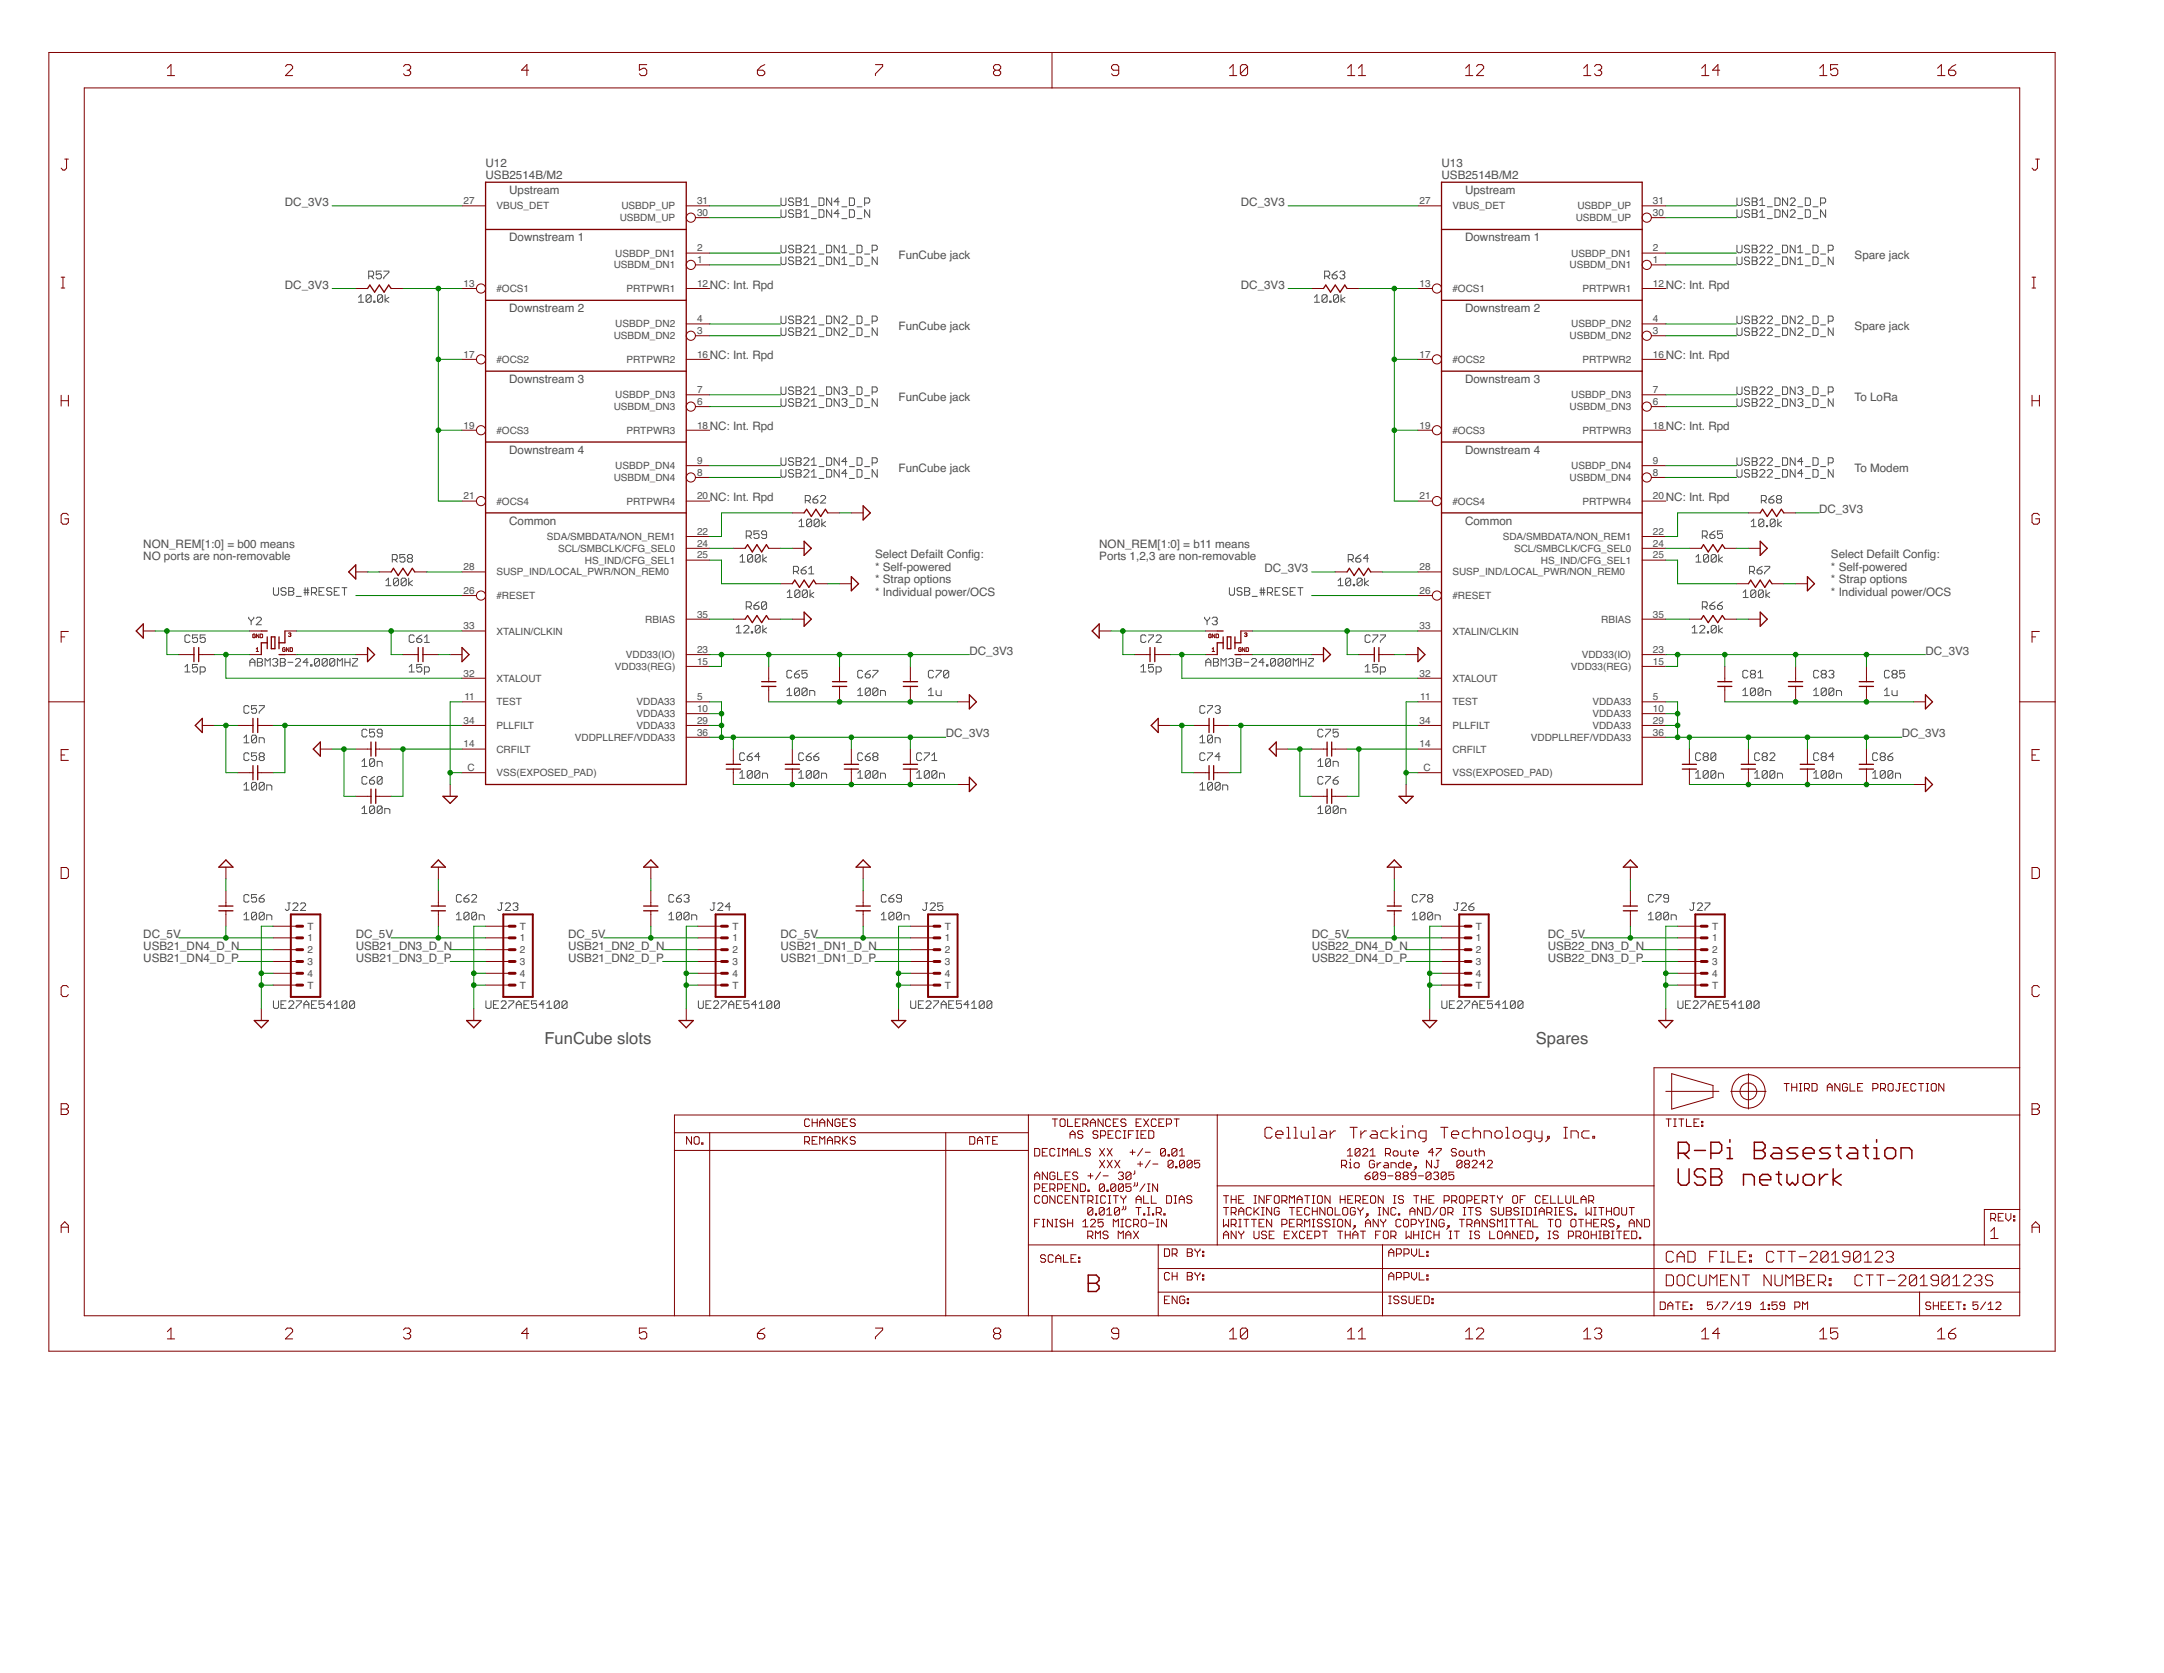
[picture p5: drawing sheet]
<svg xmlns="http://www.w3.org/2000/svg" width="279mm" height="216mm" viewBox="0 0 279 216" stroke-linecap="round" stroke-linejoin="round" font-family="sans-serif">
<defs><g id="words">
<g font-size="2.1" fill="#505050">
<text x="70.3" y="134.8">FunCube slots</text>
<text x="198.3" y="134.8">Spares</text>
</g>
<g font-size="1.5" fill="#505050">
<text x="62.7" y="23.1">USB2514B/M2</text>
<text x="62.7" y="21.5">U12</text>
<text x="186.1" y="23.1">USB2514B/M2</text>
<text x="186.1" y="21.5">U13</text>
<text x="36.8" y="26.6">DC_3V3</text>
<text x="65.7" y="25">Upstream</text>
<text x="160.2" y="26.6">DC_3V3</text>
<text x="189.2" y="25">Upstream</text>
<text x="65.7" y="31.1">Downstream 1</text>
<text x="116" y="33.4">FunCube jack</text>
<text x="189.2" y="31.1">Downstream 1</text>
<text x="239.4" y="33.4">Spare jack</text>
<text x="36.8" y="37.2">DC_3V3</text>
<text x="65.7" y="40.3">Downstream 2</text>
<text x="91.6" y="37.2">NC: Int. Rpd</text>
<text x="160.2" y="37.2">DC_3V3</text>
<text x="189.2" y="40.3">Downstream 2</text>
<text x="215.1" y="37.2">NC: Int. Rpd</text>
<text x="91.6" y="46.4">NC: Int. Rpd</text>
<text x="116" y="42.6">FunCube jack</text>
<text x="215.1" y="46.4">NC: Int. Rpd</text>
<text x="239.4" y="42.6">Spare jack</text>
<text x="65.7" y="49.4">Downstream 3</text>
<text x="116" y="51.7">FunCube jack</text>
<text x="189.2" y="49.4">Downstream 3</text>
<text x="239.4" y="51.7">To LoRa</text>
<text x="65.7" y="58.6">Downstream 4</text>
<text x="91.6" y="55.5">NC: Int. Rpd</text>
<text x="189.2" y="58.6">Downstream 4</text>
<text x="215.1" y="55.5">NC: Int. Rpd</text>
<text x="91.6" y="64.7">NC: Int. Rpd</text>
<text x="116" y="60.9">FunCube jack</text>
<text x="215.1" y="64.7">NC: Int. Rpd</text>
<text x="239.4" y="60.9">To Modem</text>
<text x="18.5" y="70.7">NON_REM[1:0] = b00 means</text>
<text x="65.7" y="67.7">Common</text>
<text x="141.9" y="70.7">NON_REM[1:0] = b11 means</text>
<text x="189.2" y="67.7">Common</text>
<text x="234.9" y="66.2">DC_3V3</text>
<text x="18.5" y="72.3">NO ports are non-removable</text>
<text x="113" y="72">Select Defailt Confg:</text>
<text x="113" y="73.6">* Self-powered</text>
<text x="113" y="75.2">* Strap options</text>
<text x="113" y="76.9">* Individual power/OCS</text>
<text x="125" y="72">i</text>
<text x="141.9" y="72.3">Ports 1,2,3 are non-removable</text>
<text x="163.3" y="73.8">DC_3V3</text>
<text x="236.4" y="72">Select Defailt Confg:</text>
<text x="236.4" y="73.6">* Self-powered</text>
<text x="236.4" y="75.2">* Strap options</text>
<text x="236.4" y="76.9">* Individual power/OCS</text>
<text x="248.4" y="72">i</text>
<text x="125.2" y="84.5">DC_3V3</text>
<text x="248.6" y="84.5">DC_3V3</text>
<text x="122.1" y="95.1">DC_3V3</text>
<text x="245.5" y="95.1">DC_3V3</text>
<text x="18.5" y="121">DC_5V</text>
<text x="18.5" y="124.1">USB21_DN4_D_P</text>
<text x="18.5" y="122.6">USB21_DN4_D_N</text>
<text x="45.9" y="121">DC_5V</text>
<text x="45.9" y="124.1">USB21_DN3_D_P</text>
<text x="45.9" y="122.6">USB21_DN3_D_N</text>
<text x="73.4" y="121">DC_5V</text>
<text x="73.4" y="124.1">USB21_DN2_D_P</text>
<text x="73.4" y="122.6">USB21_DN2_D_N</text>
<text x="100.8" y="121">DC_5V</text>
<text x="100.8" y="124.1">USB21_DN1_D_P</text>
<text x="100.8" y="122.6">USB21_DN1_D_N</text>
<text x="169.4" y="121">DC_5V</text>
<text x="169.4" y="124.1">USB22_DN4_D_P</text>
<text x="169.4" y="122.6">USB22_DN4_D_N</text>
<text x="199.8" y="121">DC_5V</text>
<text x="199.8" y="124.1">USB22_DN3_D_P</text>
<text x="199.8" y="122.6">USB22_DN3_D_N</text>
</g>
<g font-size="1.3" fill="#505050">
<text x="59.8" y="26.4">27</text>
<text x="64.1" y="27">VBUS_DET</text>
<text x="80" y="28.5">USBDM_UP</text>
<text x="80.2" y="27">USBDP_UP</text>
<text x="90" y="27.9">30</text>
<text x="90" y="26.4">31</text>
<text x="183.3" y="26.4">27</text>
<text x="187.5" y="27">VBUS_DET</text>
<text x="203.4" y="28.5">USBDM_UP</text>
<text x="203.7" y="27">USBDP_UP</text>
<text x="213.4" y="27.9">30</text>
<text x="213.4" y="26.4">31</text>
<text x="79.2" y="34.6">USBDM_DN1</text>
<text x="79.4" y="33.1">USBDP_DN1</text>
<text x="90" y="34">1</text>
<text x="90" y="32.5">2</text>
<text x="202.7" y="34.6">USBDM_DN1</text>
<text x="202.9" y="33.1">USBDP_DN1</text>
<text x="213.4" y="34">1</text>
<text x="213.4" y="32.5">2</text>
<text x="59.8" y="37">13</text>
<text x="64.1" y="37.7">#OCS1</text>
<text x="80.9" y="37.7">PRTPWR1</text>
<text x="90" y="41.6">4</text>
<text x="90" y="37">12</text>
<text x="183.3" y="37">13</text>
<text x="187.5" y="37.7">#OCS1</text>
<text x="204.3" y="37.7">PRTPWR1</text>
<text x="213.4" y="41.6">4</text>
<text x="213.4" y="37">12</text>
<text x="59.8" y="46.2">17</text>
<text x="64.1" y="46.8">#OCS2</text>
<text x="79.2" y="43.8">USBDM_DN2</text>
<text x="79.4" y="42.3">USBDP_DN2</text>
<text x="80.9" y="46.8">PRTPWR2</text>
<text x="90" y="43.1">3</text>
<text x="90" y="46.2">16</text>
<text x="183.3" y="46.2">17</text>
<text x="187.5" y="46.8">#OCS2</text>
<text x="202.7" y="43.8">USBDM_DN2</text>
<text x="202.9" y="42.3">USBDP_DN2</text>
<text x="204.3" y="46.8">PRTPWR2</text>
<text x="213.4" y="43.1">3</text>
<text x="213.4" y="46.2">16</text>
<text x="79.2" y="52.9">USBDM_DN3</text>
<text x="79.4" y="51.4">USBDP_DN3</text>
<text x="90" y="52.3">6</text>
<text x="90" y="50.7">7</text>
<text x="202.7" y="52.9">USBDM_DN3</text>
<text x="202.9" y="51.4">USBDP_DN3</text>
<text x="213.4" y="52.3">6</text>
<text x="213.4" y="50.7">7</text>
<text x="59.8" y="55.3">19</text>
<text x="64.1" y="56">#OCS3</text>
<text x="80.9" y="56">PRTPWR3</text>
<text x="90" y="59.9">9</text>
<text x="90" y="55.3">18</text>
<text x="183.3" y="55.3">19</text>
<text x="187.5" y="56">#OCS3</text>
<text x="204.3" y="56">PRTPWR3</text>
<text x="213.4" y="59.9">9</text>
<text x="213.4" y="55.3">18</text>
<text x="59.8" y="64.5">21</text>
<text x="64.1" y="65.1">#OCS4</text>
<text x="79.2" y="62.1">USBDM_DN4</text>
<text x="79.4" y="60.5">USBDP_DN4</text>
<text x="80.9" y="65.1">PRTPWR4</text>
<text x="90" y="61.4">8</text>
<text x="90" y="64.5">20</text>
<text x="183.3" y="64.5">21</text>
<text x="187.5" y="65.1">#OCS4</text>
<text x="202.7" y="62.1">USBDM_DN4</text>
<text x="202.9" y="60.5">USBDP_DN4</text>
<text x="204.3" y="65.1">PRTPWR4</text>
<text x="213.4" y="61.4">8</text>
<text x="213.4" y="64.5">20</text>
<text x="70.6" y="69.7">SDA/SMBDATA/NON_REM1</text>
<text x="72.1" y="71.2">SCL/SMBCLK/CFG_SEL0</text>
<text x="90" y="69">22</text>
<text x="90" y="70.5">24</text>
<text x="194" y="69.7">SDA/SMBDATA/NON_REM1</text>
<text x="195.5" y="71.2">SCL/SMBCLK/CFG_SEL0</text>
<text x="213.4" y="69">22</text>
<text x="213.4" y="70.5">24</text>
<text x="59.8" y="73.6">28</text>
<text x="59.8" y="76.6">26</text>
<text x="64.1" y="74.3">SUSP_IND/LOCAL_PWR/NON_REM0</text>
<text x="64.1" y="77.3">#RESET</text>
<text x="75.5" y="72.7">HS_IND/CFG_SEL1</text>
<text x="90" y="72.1">25</text>
<text x="183.3" y="73.6">28</text>
<text x="183.3" y="76.6">26</text>
<text x="187.5" y="74.3">SUSP_IND/LOCAL_PWR/NON_REM0</text>
<text x="187.5" y="77.3">#RESET</text>
<text x="198.9" y="72.7">HS_IND/CFG_SEL1</text>
<text x="213.4" y="72.1">25</text>
<text x="59.8" y="81.2">33</text>
<text x="64.1" y="81.9">XTALIN/CLKIN</text>
<text x="83.3" y="80.4">RBIAS</text>
<text x="90" y="79.7">35</text>
<text x="183.3" y="81.2">33</text>
<text x="187.5" y="81.9">XTALIN/CLKIN</text>
<text x="206.7" y="80.4">RBIAS</text>
<text x="213.4" y="79.7">35</text>
<text x="59.8" y="87.3">32</text>
<text x="64.1" y="88">XTALOUT</text>
<text x="79.4" y="86.4">VDD33(REG)</text>
<text x="80.8" y="84.9">VDD33(IO)</text>
<text x="90" y="84.3">23</text>
<text x="90" y="85.8">15</text>
<text x="183.3" y="87.3">32</text>
<text x="187.5" y="88">XTALOUT</text>
<text x="202.8" y="86.4">VDD33(REG)</text>
<text x="204.2" y="84.9">VDD33(IO)</text>
<text x="213.4" y="84.3">23</text>
<text x="213.4" y="85.8">15</text>
<text x="59.8" y="93.4">34</text>
<text x="60" y="90.4">11</text>
<text x="64.1" y="91">TEST</text>
<text x="64.1" y="94.1">PLLFILT</text>
<text x="74.2" y="95.6">VDDPLLREF/VDDA33</text>
<text x="82.2" y="91">VDDA33</text>
<text x="82.2" y="92.5">VDDA33</text>
<text x="82.2" y="94.1">VDDA33</text>
<text x="90" y="90.4">5</text>
<text x="90" y="91.9">10</text>
<text x="90" y="93.4">29</text>
<text x="90" y="94.9">36</text>
<text x="183.3" y="93.4">34</text>
<text x="183.4" y="90.4">11</text>
<text x="187.5" y="91">TEST</text>
<text x="187.5" y="94.1">PLLFILT</text>
<text x="197.6" y="95.6">VDDPLLREF/VDDA33</text>
<text x="205.6" y="91">VDDA33</text>
<text x="205.6" y="92.5">VDDA33</text>
<text x="205.6" y="94.1">VDDA33</text>
<text x="213.4" y="90.4">5</text>
<text x="213.4" y="91.9">10</text>
<text x="213.4" y="93.4">29</text>
<text x="213.4" y="94.9">36</text>
<text x="59.8" y="96.4">14</text>
<text x="60.4" y="99.5">C</text>
<text x="64.1" y="97.1">CRFILT</text>
<text x="64.1" y="100.2">VSS(EXPOSED_PAD)</text>
<text x="183.3" y="96.4">14</text>
<text x="183.8" y="99.5">C</text>
<text x="187.5" y="97.1">CRFILT</text>
<text x="187.5" y="100.2">VSS(EXPOSED_PAD)</text>
<text x="39.7" y="120">T</text>
<text x="67.1" y="120">T</text>
<text x="94.6" y="120">T</text>
<text x="122" y="120">T</text>
<text x="190.6" y="120">T</text>
<text x="221" y="120">T</text>
<text x="39.7" y="121.5">1</text>
<text x="39.7" y="123">2</text>
<text x="39.7" y="124.5">3</text>
<text x="67.1" y="121.5">1</text>
<text x="67.1" y="123">2</text>
<text x="67.1" y="124.5">3</text>
<text x="94.6" y="121.5">1</text>
<text x="94.6" y="123">2</text>
<text x="94.6" y="124.5">3</text>
<text x="122" y="121.5">1</text>
<text x="122" y="123">2</text>
<text x="122" y="124.5">3</text>
<text x="190.6" y="121.5">1</text>
<text x="190.6" y="123">2</text>
<text x="190.6" y="124.5">3</text>
<text x="221" y="121.5">1</text>
<text x="221" y="123">2</text>
<text x="221" y="124.5">3</text>
<text x="39.7" y="126.1">4</text>
<text x="39.7" y="127.6">T</text>
<text x="67.1" y="126.1">4</text>
<text x="67.1" y="127.6">T</text>
<text x="94.6" y="126.1">4</text>
<text x="94.6" y="127.6">T</text>
<text x="122" y="126.1">4</text>
<text x="122" y="127.6">T</text>
<text x="190.6" y="126.1">4</text>
<text x="190.6" y="127.6">T</text>
<text x="221" y="126.1">4</text>
<text x="221" y="127.6">T</text>
</g>
</g></defs>
<g fill="none" stroke="#505050" stroke-width=".13">
<path d="M46.3 38.4l.3-.4v1M46.3 39h.6M47.6 35.6h.5l.1-.1v-.3l-.1-.2h-.5v1M47.9 38.2v.7l-.1 .1h-.4l-.1-.1M47.9 38.2l-.1-.2h-.4l-.1 .2v.7M47.9 38.2l-.6 .7M47.9 35.6l.3 .4M48.3 38.9h.1v.1h-.1zM49.2 35h-.6v.5l.5-.2 .1 .2v.3l-.1 .2h-.4l-.1-.2M49.4 38.2v.7l-.2 .1h-.3l-.2-.1M49.4 38.2l-.2-.2h-.3l-.2 .2v.7M49.4 38.2l-.7 .7"/>
<path d="M49.6 35h.6v.2l-.6 .6v.2M49.7 38v1M50.2 38.4l-.5 .3 .5 .3M100.8 25.5v.9l.2 .1h.3l.2-.1v-.9M100.8 27.1v.8l.2 .1h.3l.2-.1v-.8M100.8 31.6v.8l.2 .2h.3l.2-.2v-.8M100.8 33.2v.8l.2 .1h.3l.2-.1v-.8M102.5 25.7l-.2-.2h-.3l-.2 .2v.2l.2 .1h.3l.2 .2v.2l-.2 .1h-.3l-.2-.1M102.5 33.3l-.2-.1h-.3l-.2 .1v.2l.2 .2h.3l.2 .1v.2l-.2 .1h-.3l-.2-.1M102.5 31.8l-.2-.2h-.3l-.2 .2v.2l.2 .1h.3l.2 .2v.1l-.2 .2h-.3l-.2-.2M102.5 27.2l-.2-.1h-.3l-.2 .1v.2l.2 .2h.3l.2 .1v.2l-.2 .1h-.3l-.2-.1M102.8 25.5h.5l.1 .2v.2l-.1 .1 .1 .2v.2l-.1 .1h-.5z"/>
<path d="M102.8 27.1h.5l.1 .1v.2l-.1 .2 .1 .1v.2l-.1 .1h-.5zM102.8 31.6h.5l.1 .2v.2l-.1 .1 .1 .2v.1l-.1 .2h-.5zM102.8 33.2h.5l.1 .1v.2l-.1 .2 .1 .1v.2l-.1 .1h-.5zM102.8 32.1h.5M102.8 33.7h.5M102.8 26h.5M102.8 27.6h.5M103.8 25.9l.3-.4v1M103.8 27.4l.3-.3v.9M103.8 31.8l.1-.2h.4l.1 .2v.2l-.6 .6h.6M103.8 33.3l.1-.1h.4l.1 .1v.2l-.6 .6h.6M103.8 26.5h.6"/>
<path d="M103.8 28h.6M104.8 32l.3-.4v1M104.8 33.5l.3-.3v.9M104.8 32.6h.6M104.8 34.1h.6M104.8 26.7h.6M104.8 28.2h.6M105.7 25.5h.5l.2 .2v.7l-.2 .1h-.5zM105.7 27.1h.5l.2 .1v.7l-.2 .1h-.5zM105.7 32.8h.7M105.7 34.3h.7M106.7 31.6h.5l.2 .2v.6l-.2 .2h-.5z"/>
<path d="M106.7 33.2h.5l.2 .1v.7l-.2 .1h-.5zM107.4 25.5v1l-.7-1v1M107.4 27.1v.9l-.7-.9v.9M108.4 27.6h-.7l.5-.5v.9M108.4 31.6v1l-.7-1v1M108.4 33.2v.9l-.7-.9v.9M108.4 26h-.7l.5-.5v1M108.7 32.6h.6M108.7 32l.3-.4v1M108.7 33.5l.3-.3v.9M108.7 34.1h.6M108.7 26.7h.6"/>
<path d="M108.7 28.2h.6M109.7 32.8h.6M109.7 34.3h.6M109.7 25.5h.5l.1 .2v.7l-.1 .1h-.5zM109.7 27.1h.5l.1 .1v.7l-.1 .1h-.5zM110.7 31.6h.4l.2 .2v.6l-.2 .2h-.4zM110.7 33.2h.4l.2 .1v.7l-.2 .1h-.4zM110.7 26.7h.6M110.7 28.2h.6M111.6 32.8h.7M111.6 34.3h.7M111.6 26.2h.5l.2-.2v-.3l-.2-.2h-.5v1"/>
<path d="M112.3 27.1v.9l-.7-.9v.9M112.6 32.3h.5l.2-.2v-.3l-.2-.2h-.5v1M113.3 33.2v.9l-.7-.9v.9M169.7 39h.7M169.7 38.4l.3-.4v1M171 35.6h.5l.2-.1v-.3l-.2-.2h-.5v1M171.3 38.2v.7l-.1 .1h-.3l-.2-.1M171.3 38.2l-.1-.2h-.3l-.2 .2v.7M171.3 38.2l-.6 .7M171.3 35.6l.4 .4M171.7 38.9h.2v.1h-.2zM172 35.5h.5l.2 .1v.2l-.2 .2h-.3l-.2-.2z"/>
<path d="M172.7 35l-.7 .5M172.8 38.2v.7l-.1 .1h-.4l-.1-.1M172.8 38.2l-.1-.2h-.4l-.1 .2v.7M172.8 38.2l-.6 .7M173 35.2l.1-.2h.4l.1 .2v.1l-.1 .2M173.1 38v1M173.3 35.5h.2M173.5 35.5l.1 .1v.2l-.1 .2h-.4l-.1-.2M173.7 38.4l-.6 .3 .6 .3M224.3 31.6v.8l.1 .2h.3l.2-.2v-.8M224.3 33.2v.8l.1 .1h.3l.2-.1v-.8M224.3 25.5v.9l.1 .1h.3l.2-.1v-.9"/>
<path d="M224.3 27.1v.8l.1 .1h.3l.2-.1v-.8M225.9 25.7l-.2-.2h-.3l-.2 .2v.2l.2 .1h.3l.2 .2v.2l-.2 .1h-.3l-.2-.1M225.9 27.2l-.2-.1h-.3l-.2 .1v.2l.2 .2h.3l.2 .1v.2l-.2 .1h-.3l-.2-.1M225.9 31.8l-.2-.2h-.3l-.2 .2v.2l.2 .1h.3l.2 .2v.1l-.2 .2h-.3l-.2-.2M225.9 33.3l-.2-.1h-.3l-.2 .1v.2l.2 .2h.3l.2 .1v.2l-.2 .1h-.3l-.2-.1M226.2 25.5h.5l.2 .2-.2 .3 .2 .2v.2l-.2 .1h-.5zM226.2 27.1h.5l.2 .1-.2 .4 .2 .1v.2l-.2 .1h-.5zM226.2 31.6h.5l.2 .2-.2 .3 .2 .3-.2 .2h-.5zM226.2 33.2h.5l.2 .1-.2 .4 .2 .3-.2 .1h-.5zM226.2 32.1h.5M226.2 33.7h.5M226.2 26h.5"/>
<path d="M226.2 27.6h.5M227.2 25.9l.3-.4v1M227.2 27.4l.3-.3v.9M227.2 31.8l.2-.2h.3l.2 .2v.2l-.7 .6h.7M227.2 33.3l.2-.1h.3l.2 .1v.2l-.7 .6h.7M227.2 26.5h.7M227.2 28h.7M228.2 31.8l.1-.2h.4l.1 .2v.2l-.6 .6h.6M228.2 33.3l.1-.1h.4l.1 .1v.2l-.6 .6h.6M228.2 26.7h.6M228.2 28.2h.6M229.2 32.8h.6"/>
<path d="M229.2 34.3h.6M229.2 25.5h.5l.1 .2v.7l-.1 .1h-.5zM229.2 27.1h.5l.1 .1v.7l-.1 .1h-.5zM230.1 31.6h.5l.2 .2v.6l-.2 .2h-.5zM230.1 33.2h.5l.2 .1v.7l-.2 .1h-.5zM230.8 25.5v1l-.7-1v1M230.8 27.1v.9l-.7-.9v.9M231.1 25.7l.2-.2h.3l.2 .2v.2l-.7 .6h.7M231.1 27.2l.2-.1h.3l.2 .1v.2l-.7 .6h.7M231.8 31.6v1l-.7-1v1M231.8 33.2v.9l-.7-.9v.9M232.1 32.6h.7"/>
<path d="M232.1 34.1h.7M232.1 26.7h.7M232.1 28.2h.7M232.1 32l.3-.4v1M232.1 33.5l.3-.3v.9M233.1 32.8h.6M233.1 34.3h.6M233.1 25.5h.5l.1 .2v.7l-.1 .1h-.5zM233.1 27.1h.5l.1 .1v.7l-.1 .1h-.5zM234.1 31.6h.5l.1 .2v.6l-.1 .2h-.5zM234.1 33.2h.5l.1 .1v.7l-.1 .1h-.5zM234.1 26.7h.6"/>
<path d="M234.1 28.2h.6M235.1 32.8h.6M235.1 34.3h.6M235.1 26.2h.4l.2-.2v-.3l-.2-.2h-.4v1M235.7 27.1v.9l-.6-.9v.9M236.1 32.3h.4l.2-.2v-.3l-.2-.2h-.4v1M236.7 33.2v.9l-.6-.9v.9M100.8 40.8v.8l.2 .2h.3l.2-.2v-.8M100.8 42.3v.8l.2 .2h.3l.2-.2v-.8M100.8 49.9v.8l.2 .2h.3l.2-.2v-.8M100.8 51.5v.8l.2 .1h.3l.2-.1v-.8M100.8 59.1v.8l.2 .1h.3l.2-.1v-.8"/>
<path d="M102.5 41l-.2-.2h-.3l-.2 .2v.1l.2 .2h.3l.2 .1v.2l-.2 .2h-.3l-.2-.2M102.5 42.5l-.2-.2h-.3l-.2 .2v.1l.2 .2h.3l.2 .2v.1l-.2 .2h-.3l-.2-.2M102.5 50.1l-.2-.2h-.3l-.2 .2v.1l.2 .2h.3l.2 .2v.1l-.2 .2h-.3l-.2-.2M102.5 51.6l-.2-.1h-.3l-.2 .1v.2l.2 .1h.3l.2 .2v.2l-.2 .1h-.3l-.2-.1M102.5 59.2l-.2-.1h-.3l-.2 .1v.2l.2 .2h.3l.2 .1v.2l-.2 .1h-.3l-.2-.1M102.8 40.8h.5l.1 .2v.1l-.1 .2 .1 .1v.2l-.1 .2h-.5zM102.8 42.3h.5l.1 .2v.1l-.1 .2 .1 .2v.1l-.1 .2h-.5zM102.8 49.9h.5l.1 .2v.1l-.1 .2 .1 .2v.1l-.1 .2h-.5zM102.8 51.5h.5l.1 .1v.2l-.1 .1 .1 .2v.2l-.1 .1h-.5zM102.8 59.1h.5l.1 .1v.2l-.1 .2 .1 .1v.2l-.1 .1h-.5zM102.8 41.3h.5M102.8 42.8h.5"/>
<path d="M102.8 50.4h.5M102.8 51.9h.5M102.8 59.6h.5M103.8 42.5l.1-.2h.4l.1 .2v.1l-.6 .7h.6M103.8 41l.1-.2h.4l.1 .2v.1l-.6 .7h.6M103.8 50.1l.1-.2h.4l.1 .2v.1l-.6 .7h.6M103.8 51.6l.1-.1h.4l.1 .1v.2l-.6 .6h.6M103.8 59.2l.1-.1h.4l.1 .1v.2l-.6 .6h.6M104.8 41.1l.3-.3v1M104.8 42.6l.3-.3v1M104.8 50.2l.3-.3v1M104.8 51.8l.3-.3v.9"/>
<path d="M104.8 59.4l.3-.3v.9M104.8 41.8h.6M104.8 43.3h.6M104.8 50.9h.6M104.8 52.4h.6M105.7 41.9h.7M105.7 43.5h.7M105.7 51.1h.7M105.7 52.6h.7M106.7 40.8h.5l.2 .2v.6l-.2 .2h-.5zM106.7 42.3h.5l.2 .2v.6l-.2 .2h-.5zM106.7 49.9h.5l.2 .2v.6l-.2 .2h-.5z"/>
<path d="M106.7 51.5h.5l.2 .1v.7l-.2 .1h-.5zM106.7 59.1h.5l.2 .1v.7l-.2 .1h-.5zM108.4 40.8v1l-.7-1v1M108.4 42.3v1l-.7-1v1M108.4 49.9v1l-.7-1v1M108.4 51.5v.9l-.7-.9v.9M108.4 59.1v.9l-.7-.9v.9M108.7 42.5l.1-.2h.4l.1 .2v.1l-.6 .7h.6M108.7 50.1l.1-.2h.4l.1 .2v.1l-.1 .2M108.7 41l.1-.2h.4l.1 .2v.1l-.6 .7h.6M108.7 51.6l.1-.1h.4l.1 .1v.2l-.1 .1M109 50.4h.2"/>
<path d="M109 51.9h.2M109.2 50.4l.1 .2v.1l-.1 .2h-.4l-.1-.2M109.2 51.9l.1 .2v.2l-.1 .1h-.4l-.1-.1M109.3 59.6h-.6l.5-.5v.9M109.7 41.9h.6M109.7 43.5h.6M109.7 51.1h.6M109.7 52.6h.6M110.7 40.8h.4l.2 .2v.6l-.2 .2h-.4zM110.7 42.3h.4l.2 .2v.6l-.2 .2h-.4zM110.7 49.9h.4l.2 .2v.6l-.2 .2h-.4zM110.7 51.5h.4l.2 .1v.7l-.2 .1h-.4z"/>
<path d="M110.7 59.1h.4l.2 .1v.7l-.2 .1h-.4zM111.6 41.9h.7M111.6 43.5h.7M111.6 51.1h.7M111.6 52.6h.7M112.6 41.4h.5l.2-.1v-.3l-.2-.2h-.5v1M112.6 50.6h.5l.2-.2v-.3l-.2-.2h-.5v1M112.6 59.7h.5l.2-.1v-.4l-.2-.1h-.5v.9M113.3 42.3v1l-.7-1v1M113.3 51.5v.9l-.7-.9v.9M224.3 40.8v.8l.1 .2h.3l.2-.2v-.8M224.3 42.3v.8l.1 .2h.3l.2-.2v-.8"/>
<path d="M224.3 49.9v.8l.1 .2h.3l.2-.2v-.8M224.3 51.5v.8l.1 .1h.3l.2-.1v-.8M224.3 59.1v.8l.1 .1h.3l.2-.1v-.8M225.9 41l-.2-.2h-.3l-.2 .2v.1l.2 .2h.3l.2 .1v.2l-.2 .2h-.3l-.2-.2M225.9 42.5l-.2-.2h-.3l-.2 .2v.1l.2 .2h.3l.2 .2v.1l-.2 .2h-.3l-.2-.2M225.9 50.1l-.2-.2h-.3l-.2 .2v.1l.2 .2h.3l.2 .2v.1l-.2 .2h-.3l-.2-.2M225.9 51.6l-.2-.1h-.3l-.2 .1v.2l.2 .1h.3l.2 .2v.2l-.2 .1h-.3l-.2-.1M225.9 59.2l-.2-.1h-.3l-.2 .1v.2l.2 .2h.3l.2 .1v.2l-.2 .1h-.3l-.2-.1M226.2 40.8h.5l.2 .2-.2 .3 .2 .3-.2 .2h-.5zM226.2 42.3h.5l.2 .2-.2 .3 .2 .3-.2 .2h-.5zM226.2 49.9h.5l.2 .2-.2 .3 .2 .3-.2 .2h-.5zM226.2 51.5h.5l.2 .1-.2 .3 .2 .4-.2 .1h-.5z"/>
<path d="M226.2 59.1h.5l.2 .1v.2l-.2 .2 .2 .3-.2 .1h-.5zM226.2 41.3h.5M226.2 42.8h.5M226.2 50.4h.5M226.2 51.9h.5M226.2 59.6h.5M227.2 41l.2-.2h.3l.2 .2v.1l-.7 .7h.7M227.2 42.5l.2-.2h.3l.2 .2v.1l-.7 .7h.7M227.2 50.1l.2-.2h.3l.2 .2v.1l-.7 .7h.7M227.2 51.6l.2-.1h.3l.2 .1v.2l-.7 .6h.7M227.2 59.2l.2-.1h.3l.2 .1v.2l-.7 .6h.7M228.2 41l.1-.2h.4l.1 .2v.1l-.6 .7h.6"/>
<path d="M228.2 42.5l.1-.2h.4l.1 .2v.1l-.6 .7h.6M228.2 50.1l.1-.2h.4l.1 .2v.1l-.6 .7h.6M228.2 51.6l.1-.1h.4l.1 .1v.2l-.6 .6h.6M228.2 59.2l.1-.1h.4l.1 .1v.2l-.6 .6h.6M229.2 41.9h.6M229.2 43.5h.6M229.2 51.1h.6M229.2 52.6h.6M230.1 40.8h.5l.2 .2v.6l-.2 .2h-.5zM230.1 42.3h.5l.2 .2v.6l-.2 .2h-.5zM230.1 49.9h.5l.2 .2v.6l-.2 .2h-.5zM230.1 51.5h.5l.2 .1v.7l-.2 .1h-.5z"/>
<path d="M230.1 59.1h.5l.2 .1v.7l-.2 .1h-.5zM231.8 40.8v1l-.7-1v1M231.8 42.3v1l-.7-1v1M231.8 49.9v1l-.7-1v1M231.8 51.5v.9l-.7-.9v.9M231.8 59.1v.9l-.7-.9v.9M232.1 41l.2-.2h.3l.2 .2v.1l-.7 .7h.7M232.1 42.5l.2-.2h.3l.2 .2v.1l-.7 .7h.7M232.1 50.1l.2-.2h.3l.2 .2v.1l-.2 .2M232.1 51.6l.2-.1h.3l.2 .1v.2l-.2 .1M232.4 50.4h.2M232.4 51.9h.2"/>
<path d="M232.6 50.4l.2 .2v.1l-.2 .2h-.3l-.2-.2M232.6 51.9l.2 .2v.2l-.2 .1h-.3l-.2-.1M232.8 59.6h-.7l.5-.5v.9M233.1 41.9h.6M233.1 43.5h.6M233.1 51.1h.6M233.1 52.6h.6M234.1 40.8h.5l.1 .2v.6l-.1 .2h-.5zM234.1 42.3h.5l.1 .2v.6l-.1 .2h-.5zM234.1 49.9h.5l.1 .2v.6l-.1 .2h-.5zM234.1 51.5h.5l.1 .1v.7l-.1 .1h-.5zM234.1 59.1h.5l.1 .1v.7l-.1 .1h-.5z"/>
<path d="M235.1 41.9h.6M235.1 43.5h.6M235.1 51.1h.6M235.1 52.6h.6M236.1 41.4h.4l.2-.1v-.3l-.2-.2h-.4v1M236.1 50.6h.4l.2-.2v-.3l-.2-.2h-.4v1M236.1 59.7h.4l.2-.1v-.4l-.2-.1h-.4v.9M236.7 42.3v1l-.6-1v1M236.7 51.5v.9l-.6-.9v.9M32.1 79.7v.1l.3 .3M32.8 79.7v.1l-.4 .3M33.1 79.8l.2-.1h.3l.1 .1v.2l-.6 .6h.6"/>
<path d="M35.3 75.8v.8l.2 .2h.3l.2-.2v-.8M36.9 76l-.1-.2h-.4l-.1 .2v.2l.1 .1h.4l.1 .2v.1l-.1 .2h-.4l-.1-.2M37.3 75.8h.5l.1 .2v.2l-.1 .1 .1 .2v.1l-.1 .2h-.5zM37.3 76.3h.5M38.2 77h.7M39.2 76.2h.7M39.2 76.5h.7M39.4 75.8v1M39.7 75.8v1M40.2 76.5h.5l.2-.2v-.3l-.2-.2h-.5v1M40.5 76.5l.4 .3M41.2 76.3h.3"/>
<path d="M41.8 75.8h-.6v1h.6M42.8 76l-.1-.2h-.4l-.1 .2v.2l.1 .1h.4l.1 .2v.1l-.1 .2h-.4l-.1-.2M43.2 76.3h.3M43.8 75.8h-.6v1h.6M44.2 75.8h.6M44.5 75.8v1M49.8 74.9l.3-.3v1M49.8 75.6h.7M50.7 72.2h.4l.2-.1v-.4l-.2-.1h-.4v.9M51 72.2l.3 .3M51.5 74.8v.6l-.2 .2h-.3l-.2-.2M51.5 74.8l-.2-.2h-.3l-.2 .2v.6"/>
<path d="M51.5 74.8l-.7 .6M52.3 71.6h-.7v.5l.3-.2h.2l.2 .2v.3l-.2 .1h-.3l-.2-.1M52.5 74.8v.6l-.2 .2h-.4l-.1-.2M52.5 74.8l-.2-.2h-.4l-.1 .2v.6M52.5 74.8l-.7 .6M52.8 72.1l-.2 .1v.2l.2 .1h.3l.2-.1v-.2l-.2-.1M52.8 72.1l-.2-.2v-.2l.2-.1h.3l.2 .1-.2 .4M52.8 74.6v1M52.8 72.1h.3M53.3 74.9l-.5 .4 .5 .3M95.5 71.9l.4-.3v.9M95.5 72.5h.7"/>
<path d="M96.4 69.2h.4l.2-.2v-.3l-.2-.2h-.4v1M96.4 78.3h.4l.2-.2v-.3l-.2-.1h-.4v.9M96.7 69.2l.3 .3M96.7 78.3l.3 .3M97.2 71.7v.7l-.2 .1h-.3l-.2-.1M97.2 71.7l-.2-.1h-.3l-.2 .1v.7M97.2 71.7l-.7 .7M97.3 78.1h.5l.2 .2v.2l-.2 .1h-.3l-.2-.1zM98 68.5h-.7v.5l.5-.2 .2 .2v.3l-.2 .2h-.3l-.2-.2M98 77.7l-.3 .1-.4 .3M98.1 71.7v.7l-.1 .1h-.3l-.2-.1M98.1 71.7l-.1-.1h-.3l-.2 .1v.7"/>
<path d="M98.1 71.7l-.6 .7M98.5 71.6v.9M99 71.9l-.5 .3 .5 .3M99 69h-.5l-.2-.2v-.1l.2-.2h.3l.2 .2v.6l-.2 .2h-.3l-.2-.2M99 77.8v.7l-.2 .1h-.3l-.2-.1M99 77.8l-.2-.1h-.3l-.2 .1v.7M99 77.8l-.7 .7M100.8 60.6v.8l.2 .2h.3l.2-.2v-.8M101.6 76.5l.4-.4v1M101.6 77.1h.7M102.4 73.7h.5l.2-.1v-.3l-.2-.2h-.5v1M102.5 60.7l-.2-.1h-.3l-.2 .1v.2l.2 .2h.3l.2 .2v.1l-.2 .2h-.3l-.2-.2"/>
<path d="M102.8 60.6h.5l.1 .1v.2l-.1 .2 .1 .2v.1l-.1 .2h-.5zM102.8 73.7l.3 .4M102.8 61.1h.5M103.2 67.3l.3-.3v1M103.2 68h.6M103.3 76.3v.6l-.2 .2h-.3l-.2-.2M103.3 76.3l-.2-.2h-.3l-.2 .2v.6M103.3 76.3l-.7 .6M103.4 73.6h.5l.2 .1v.2l-.2 .2h-.3l-.2-.2zM103.8 60.7l.1-.1h.4l.1 .1v.2l-.6 .7h.6M104 64.6h.5l.1-.2v-.3l-.1-.2h-.5v1M104.1 73.1l-.3 .2-.4 .3"/>
<path d="M104.2 76.3v.6l-.1 .2h-.3l-.2-.2M104.2 76.3l-.1-.2h-.3l-.2 .2v.6M104.2 76.3l-.6 .6M104.3 64.6l.3 .3M104.4 73.4l.4-.3v1M104.4 74.1h.7M104.6 76.1v1M104.8 60.9l.3-.3v1M104.8 60h.6M104.8 61.6h.6M104.8 67.2v.6l-.2 .2h-.3l-.2-.2M104.8 67.2l-.2-.2h-.3l-.2 .2v.6"/>
<path d="M104.8 67.2l-.7 .6M105 64.4h.5l.1 .2v.2l-.1 .1h-.4l-.1-.1zM105.1 76.5l-.5 .3 .5 .3M105.6 63.9l-.6 .5M105.7 60.2h.7M105.7 61.7h.7M105.8 67.2v.6l-.2 .2h-.3l-.2-.2M105.8 67.2l-.2-.2h-.3l-.2 .2v.6M105.8 67.2l-.7 .6M105.9 64.1l.2-.2h.3l.2 .2v.2l-.7 .6h.7M106.1 67v1M106.6 67.3l-.5 .3 .5 .4"/>
<path d="M106.7 60.6h.5l.2 .1v.7l-.2 .2h-.5zM108.4 60.6v1l-.7-1v1M109.3 61.1h-.6l.5-.5v1M109.7 60.2h.6M109.7 61.7h.6M110.7 60.6h.4l.2 .1v.7l-.2 .2h-.4zM111.6 60.2h.7M111.6 61.7h.7M113.3 60.6v1l-.7-1v1M155.5 79.7v.1l.4 .3M156.2 79.7v.1l-.3 .3M156.5 79.8l.2-.1h.3l.2 .1v.2l-.2 .1"/>
<path d="M158.7 75.8v.8l.2 .2h.3l.2-.2v-.8M160.4 76l-.2-.2h-.3l-.2 .2v.2l.2 .1h.3l.2 .2v.1l-.2 .2h-.3l-.2-.2M160.7 75.8h.5l.2 .2v.2l-.2 .1 .2 .2v.1l-.2 .2h-.5zM160.7 76.3h.5M161.7 77h.6M162.7 76.2h.6M162.7 76.5h.6M162.8 75.8v1M163.2 75.8v1M163.6 76.5h.5l.2-.2v-.3l-.2-.2h-.5v1M164 76.5l.3 .3M164.6 76.3h.4"/>
<path d="M165.3 75.8h-.7v1h.7M166.3 76l-.2-.2h-.3l-.2 .2v.2l.2 .1h.3l.2 .2v.1l-.2 .2h-.3l-.2-.2M166.6 76.3h.3M167.2 75.8h-.6v1h.6M167.6 75.8h.6M167.9 75.8v1M172.8 75.6h.6M172.8 74.9l.3-.3v1M174.1 72.2h.5l.1-.1v-.4l-.1-.1h-.5v.9M174.4 74.8v.6l-.2 .2h-.3l-.2-.2M174.4 74.8l-.2-.2h-.3l-.2 .2v.6M174.4 74.8l-.7 .6"/>
<path d="M174.4 72.2l.3 .3M174.7 75.4h.2v.2h-.2zM175 72.1h.5l.2 .1v.2l-.2 .1h-.3l-.2-.1zM175.7 71.6l-.7 .5M175.9 74.8v.6l-.2 .2h-.3l-.2-.2M175.9 74.8l-.2-.2h-.3l-.2 .2v.6M175.9 74.8l-.7 .6M176.2 74.6v1M176.7 72.1h-.7l.5-.5v.9M176.7 74.9l-.5 .4 .5 .3M219 72.5h.6M219 71.9l.3-.3v.9"/>
<path d="M219.8 69.2h.5l.1-.2v-.3l-.1-.2h-.5v1M219.8 78.3h.5l.1-.2v-.3l-.1-.1h-.5v.9M220.1 69.2l.3 .3M220.1 78.3l.3 .3M220.6 71.7v.7l-.2 .1h-.3l-.2-.1M220.6 71.7l-.2-.1h-.3l-.2 .1v.7M220.6 71.7l-.7 .7M220.8 69h.5l.1 .2v.1l-.1 .2h-.4l-.1-.2zM220.8 78.1h.5l.1 .2v.2l-.1 .1h-.4l-.1-.1zM221.4 68.5l-.3 .2-.3 .3M221.4 77.7l-.3 .1-.3 .3M221.6 71.7v.7l-.2 .1h-.3l-.2-.1"/>
<path d="M221.6 71.7l-.2-.1h-.3l-.2 .1v.7M221.6 71.7l-.7 .7M221.7 78.1h.5l.2 .4-.2 .1h-.3l-.2-.1zM221.9 71.6v.9M222.4 71.9l-.5 .3 .5 .3M222.4 68.5h-.7v.5l.4-.2h.1l.2 .2v.3l-.2 .2h-.3l-.2-.2M222.4 77.7l-.7 .4M224.3 60.6v.8l.1 .2h.3l.2-.2v-.8M225.1 77.1h.6M225.1 76.5l.3-.4v1M225.9 73.7h.5l.1-.1v-.3l-.1-.2h-.5v1M225.9 60.7l-.2-.1h-.3l-.2 .1v.2l.2 .2h.3l.2 .2v.1l-.2 .2h-.3l-.2-.2"/>
<path d="M226.1 68h.6M226.1 67.3l.3-.3v1M226.2 73.7l.3 .4M226.2 60.6h.5l.2 .1v.2l-.2 .2 .2 .3-.2 .2h-.5zM226.2 61.1h.5M226.7 76.3v.6l-.2 .2h-.3l-.2-.2M226.7 76.3l-.2-.2h-.3l-.2 .2v.6M226.7 76.3l-.7 .6M226.9 73.6h.5l.1 .1v.2l-.1 .2h-.4l-.1-.2zM227.2 60.7l.2-.1h.3l.2 .1v.2l-.7 .7h.7M227.4 64.6h.5l.1-.2v-.3l-.1-.2h-.5v1M227.5 73.1l-.3 .2-.3 .3"/>
<path d="M227.7 76.3v.6l-.2 .2h-.3l-.2-.2M227.7 76.3l-.2-.2h-.3l-.2 .2v.6M227.7 76.3l-.7 .6M227.7 67.2v.6l-.1 .2h-.4l-.1-.2M227.7 67.2l-.1-.2h-.4l-.1 .2v.6M227.7 67.2l-.6 .6M227.7 64.6l.3 .3M227.8 73.1h.7v.2l-.7 .6v.2M228 76.1v1M228.1 67.8h.1v.2h-.1zM228.2 60.7l.1-.1h.4l.1 .1v.2l-.6 .7h.6M228.4 64.4h.5l.1 .2v.2l-.1 .1h-.3l-.2-.1z"/>
<path d="M228.5 76.5l-.5 .3 .5 .3M229 63.9l-.3 .2-.3 .3M229.2 60.2h.6M229.2 61.7h.6M229.2 67.2v.6l-.2 .2h-.3l-.1-.2M229.2 67.2l-.2-.2h-.3l-.1 .2v.6M229.2 67.2l-.6 .6M229.5 67v1M229.5 64.4l-.1-.1v-.2l.1-.2h.3l.2 .2v.2l-.2 .1M229.5 64.4l-.1 .2v.2l.1 .1h.3l.2-.1v-.2l-.2-.2M229.5 64.4h.3M230 67.3l-.5 .3 .5 .4"/>
<path d="M230.1 60.6h.5l.2 .1v.7l-.2 .2h-.5zM231.8 60.6v1l-.7-1v1M232.8 61.1h-.7l.5-.5v1M233.1 60.2h.6M233.1 61.7h.6M234.1 60.6h.5l.1 .1v.7l-.1 .2h-.5zM235.1 60.2h.6M235.1 61.7h.6M236.7 60.6v1l-.6-1v1M23.9 86.1l.3-.4v1M23.9 86.7h.6M24.5 82.1l-.1-.2h-.4l-.1 .2v.6l.1 .2h.4l.1-.2"/>
<path d="M25.5 85.7h-.7v.5l.4-.1h.2l.1 .1v.4l-.1 .1h-.4l-.2-.1M25.5 81.9h-.7v.5l.4-.1h.2l.1 .1v.3l-.1 .2h-.4l-.2-.2M25.8 86.7h.5l.2-.1v-.4l-.2-.1h-.5v.9M26.5 81.9h-.7v.5l.4-.1h.1l.2 .1v.3l-.2 .2h-.3l-.2-.2M31.5 95.2l.3-.3v1M31.5 95.9h.7M32.2 97.3l-.2-.1h-.3l-.2 .1v.7l.2 .1h.3l.2-.1M32.2 91.2l-.2-.1h-.3l-.2 .1v.7l.2 .2h.3l.2-.2M32.3 86v-.7l.3-.3 .3 .3v.7M32.3 85.5h.6M32.4 80.1v.5M33.1 95v.7l-.1 .2h-.4l-.1-.2"/>
<path d="M33.1 91.1h-.6v.5l.5-.2 .1 .2v.3l-.1 .2h-.4l-.1-.2M33.1 95l-.1-.1h-.4l-.1 .1v.7M33.1 97.2h-.6v.4l.5-.1 .1 .1v.4l-.1 .1h-.4l-.1-.1M33.1 95l-.6 .7M33.2 85.5h.5M33.2 85h.5l.2 .1v.2l-.2 .2 .2 .1v.2l-.2 .2h-.5zM33.5 91.1h.6v.1l-.6 .7v.2M33.5 95.9v-.7h.5l.1 .2v.5M33.6 97.6l-.1-.1v-.2l.1-.1h.4l.1 .1v.2l-.1 .1M33.6 97.6l-.1 .2v.2l.1 .1h.4l.1-.1v-.2l-.1-.2M33.6 97.6h.4M34.2 86v-1l.3 .3 .4-.3v1"/>
<path d="M35.2 85.1l.2-.1h.3l.2 .1v.2l-.2 .2M35.5 85.5h.2M35.7 85.5l.2 .1v.2l-.2 .2h-.3l-.2-.2M36.2 85.5h.5M36.2 85h.5l.1 .1v.2l-.1 .2 .1 .1v.2l-.1 .2h-.5zM37.2 85.5h.6M38.1 85.1l.2-.1h.3l.2 .1v.2l-.7 .7h.7M39.8 85.5h-.7l.5-.5v1M40.1 85.8h.2v.2h-.2zM41.3 85.1l-.2-.1h-.3l-.2 .1v.7M41.3 85.1v.7l-.2 .2h-.3l-.2-.2M41.3 85.1l-.7 .7"/>
<path d="M42.2 85.1l-.1-.1h-.3l-.2 .1v.7M42.2 85.1v.7l-.1 .2h-.3l-.2-.2M42.2 85.1l-.6 .7M43.2 85.1l-.1-.1h-.4l-.1 .1v.7M43.2 85.1v.7l-.1 .2h-.4l-.1-.2M43.2 85.1l-.6 .7M43.6 86v-1l.3 .3 .3-.3v1M44.5 85.5h.7M44.5 85v1M45.2 85v1M45.5 85h.7v.1l-.7 .7v.2h.7M46.7 98.3l.4-.4v1"/>
<path d="M46.7 98.9h.7M47.4 94.3l-.2-.2h-.3l-.2 .2v.6l.2 .2h.3l.2-.2M48.4 98.1v.6l-.2 .2h-.3l-.2-.2M48.4 94.1h-.7v.5l.3-.2h.2l.2 .2v.3l-.2 .2h-.3l-.2-.2M48.4 98.1l-.2-.2h-.3l-.2 .2v.6M48.4 98.1l-.7 .6M48.7 98.9v-.6h.5l.1 .1v.5M49.3 94.6h-.4l-.2-.2v-.1l.2-.2h.3l.1 .2v.6l-.1 .2h-.3l-.2-.2M52.8 86.7h.7M52.8 86.1l.3-.4v1M53.5 82.1l-.2-.2h-.3l-.2 .2v.6l.2 .2h.3l.2-.2M53.8 82.4h.5l.2 .2v.1l-.2 .2h-.3l-.2-.2z"/>
<path d="M54.5 85.7h-.7v.5l.5-.1 .2 .1v.4l-.2 .1h-.3l-.2-.1M54.5 81.9l-.4 .2-.3 .3M54.8 86.7h.5l.1-.1v-.4l-.1-.1h-.5v.9M54.8 82.9h.6M54.8 82.3l.3-.4v1M95.1 81l.3-.3v1M95.1 81.7h.6M95.5 99.8l.3-.4v1M96 80.9l.2-.2h.3l.2 .2v.1l-.7 .7h.7M96.1 97.3l-.1-.1h-.3l-.2 .1v.7l.2 .1h.3l.1-.1M96.5 97.6h.5l.1 .2v.2l-.1 .1h-.4l-.1-.1zM97 81.5h.2v.2h-.2z"/>
<path d="M97.1 99.6v.7l-.1 .1h-.4l-.1-.1M97.1 99.6l-.1-.2h-.4l-.1 .2v.7M97.1 99.6l-.6 .7M97.1 97.2l-.3 .1-.3 .3M98.1 99.6v.7l-.2 .1h-.3l-.1-.1M98.1 99.6l-.2-.2h-.3l-.1 .2v.7M98.1 99.6l-.6 .7M98.1 97.6h-.6l.4-.4v.9M98.1 80.9l-.1-.2h-.3l-.2 .2v.6M98.1 80.9v.6l-.1 .2h-.3l-.2-.2M98.1 80.9l-.6 .6M98.5 80.7v1"/>
<path d="M99 81l-.5 .4 .5 .3M101.6 89.1l.3-.3v1M101.6 89.8h.6M102.2 86.7l-.1-.2h-.4l-.1 .2v.6l.1 .2h.4l.1-.2M102.6 87h.5l.1 .1v.2l-.1 .2h-.4l-.1-.2zM103.1 99.8l.3-.4v1M103.2 88.9v.7l-.1 .2h-.4l-.1-.2M103.2 88.9l-.1-.1h-.4l-.1 .1v.7M103.2 88.9l-.6 .7M103.2 86.5l-.3 .2-.3 .3M103.8 97.3l-.2-.1h-.3l-.2 .1v.7l.2 .1h.3l.2-.1M104.1 97.6h.5l.2 .2v.2l-.2 .1h-.3l-.2-.1z"/>
<path d="M104.2 88.9v.7l-.2 .2h-.3l-.2-.2M104.2 88.9l-.2-.1h-.3l-.2 .1v.7M104.2 86.5h-.7v.5l.4-.2h.1l.2 .2v.3l-.2 .2h-.3l-.2-.2M104.2 88.9l-.7 .7M104.5 89.8v-.7h.5l.2 .2v.5M104.8 99.6v.7l-.2 .1h-.3l-.2-.1M104.8 99.6l-.2-.2h-.3l-.2 .2v.7M104.8 99.6l-.7 .7M104.8 97.2l-.4 .1-.3 .3M105.1 97.6h.5l.1 .2v.2l-.1 .1h-.4l-.1-.1zM105.7 99.6v.7l-.1 .1h-.4l-.1-.1M105.7 99.6l-.1-.2h-.4l-.1 .2v.7"/>
<path d="M105.7 99.6l-.6 .7M105.7 97.2l-.6 .4M110.7 99.8l.4-.4v1M110.7 89.1l.4-.3v1M110.7 89.8h.7M111.4 86.7l-.2-.2h-.3l-.2 .2v.6l.2 .2h.3l.2-.2M111.4 97.3l-.2-.1h-.3l-.2 .1v.7l.2 .1h.3l.2-.1M111.7 87h.5l.2 .1v.2l-.2 .2h-.3l-.2-.2zM111.7 97.6h.5l.2 .2v.2l-.2 .1h-.3l-.2-.1zM112.4 99.6v.7l-.2 .1h-.3l-.2-.1M112.4 99.6l-.2-.2h-.3l-.2 .2v.7M112.4 88.9l-.2-.1h-.3l-.2 .1v.7"/>
<path d="M112.4 88.9v.7l-.2 .2h-.3l-.2-.2M112.4 99.6l-.7 .7M112.4 88.9l-.7 .7M112.4 97.2l-.4 .1-.3 .3M112.4 86.5l-.4 .2-.3 .3M112.7 86.5h.6v.2l-.6 .6v.2M112.9 97.6l-.2 .2v.2l.2 .1h.3l.1-.1v-.2l-.1-.2M112.9 97.6l-.2-.1v-.2l.2-.1h.3l.1 .1v.2l-.1 .1M112.9 97.6h.3M113.3 99.6v.7l-.1 .1h-.3l-.2-.1M113.3 99.6l-.1-.2h-.3l-.2 .2v.7M113.3 88.9l-.1-.1h-.3l-.2 .1v.7"/>
<path d="M113.3 88.9v.7l-.1 .2h-.3l-.2-.2M113.3 99.6l-.6 .7M113.3 88.9l-.6 .7M113.7 89.8v-.7h.5l.1 .2v.5M118.3 99.8l.4-.4v1M119 97.3l-.1-.1h-.4l-.2 .1v.7l.2 .1h.4l.1-.1M119.3 97.2h.7v.1l-.7 .7v.1M119.9 89.8h.6M119.9 89.1l.3-.3v1M120 99.6v.7l-.2 .1h-.3l-.2-.1M120 99.6l-.2-.2h-.3l-.2 .2v.7M120 99.6l-.7 .7"/>
<path d="M120.3 98.1h.7M120.3 97.5l.3-.3v.9M120.5 86.7l-.1-.2h-.4l-.1 .2v.6l.1 .2h.4l.1-.2M120.9 89.1v.5l.1 .2h.5v-.7M120.9 86.5h.6v.2l-.6 .6v.2M121 99.6v.7l-.2 .1h-.3l-.2-.1M121 99.6l-.2-.2h-.3l-.2 .2v.7M121 99.6l-.7 .7M122.5 86.7l-.2-.2h-.3l-.2 .2v.6M122.5 86.7v.6l-.2 .2h-.3l-.2-.2M122.5 86.7l-.7 .6M147.3 86.7h.7"/>
<path d="M147.3 86.1l.3-.4v1M148 82.1l-.2-.2h-.3l-.2 .2v.6l.2 .2h.3l.2-.2M148.3 81.9h.6v.2l-.6 .6v.2M148.9 85.7h-.6v.5l.5-.1 .1 .1v.4l-.1 .1h-.4l-.1-.1M149.3 86.7h.5l.1-.1v-.4l-.1-.1h-.5v.9M149.3 82.1l.1-.2h.4l.1 .2v.2l-.6 .6h.6M154.9 95.9h.7M154.9 95.2l.4-.3v1M155.6 91.2l-.2-.1h-.3l-.2 .1v.7l.2 .2h.3l.2-.2M155.6 97.3l-.2-.1h-.3l-.2 .1v.7l.2 .1h.3l.2-.1M155.7 85.5h.6M155.7 86v-.7l.3-.3 .3 .3v.7"/>
<path d="M155.9 80.1v.5M155.9 91.1h.6v.1l-.6 .7v.2M155.9 97.2h.6v.1l-.6 .7v.1M156.5 95v.7l-.1 .2h-.3l-.2-.2M156.5 95l-.1-.1h-.3l-.2 .1v.7M156.5 95l-.6 .7M156.7 85.5h.5M156.7 85h.5l.1 .1v.2l-.1 .2 .1 .1v.2l-.1 .2h-.5zM156.8 80.1h.2M156.9 95.9v-.7h.5l.1 .2v.5M156.9 91.2l.2-.1h.3l.1 .1v.2l-.1 .2M157 80.1l.2 .2v.2l-.2 .1h-.3l-.2-.1"/>
<path d="M157.2 91.6h.2M157.4 91.6l.1 .1v.2l-.1 .2h-.3l-.2-.2M157.5 97.6h-.6l.5-.4v.9M157.6 86v-1l.4 .3 .3-.3v1M158.6 85.1l.2-.1h.3l.2 .1v.2l-.2 .2M159 85.5h.1M159.1 85.5l.2 .1v.2l-.2 .2h-.3l-.2-.2M159.6 85.5h.5M159.6 85h.5l.2 .1v.2l-.2 .2 .2 .1v.2l-.2 .2h-.5zM160.6 85.5h.6M161.6 85.1l.1-.1h.4l.1 .1v.2l-.6 .7h.6M163.2 85.5h-.6l.4-.5v1"/>
<path d="M163.5 85.8h.2v.2h-.2zM164.7 85.1l-.2-.1h-.3l-.2 .1v.7M164.7 85.1v.7l-.2 .2h-.3l-.2-.2M164.7 85.1l-.7 .7M165.7 85.1l-.2-.1h-.3l-.2 .1v.7M165.7 85.1v.7l-.2 .2h-.3l-.2-.2M165.7 85.1l-.7 .7M166.6 85.1l-.1-.1h-.3l-.2 .1v.7M166.6 85.1v.7l-.1 .2h-.3l-.2-.2M166.6 85.1l-.6 .7M167 86v-1l.3 .3 .3-.3v1M168 85.5h.6"/>
<path d="M168 85v1M168.6 85v1M169 85h.6v.1l-.6 .7v.2h.6M170.2 98.9h.6M170.2 98.3l.3-.4v1M170.8 94.3l-.2-.2h-.3l-.1 .2v.6l.1 .2h.3l.2-.2M171.2 94.1h.6v.2l-.6 .6v.2M171.8 98.1v.6l-.2 .2h-.3l-.1-.2M171.8 98.1l-.2-.2h-.3l-.1 .2v.6M171.8 98.1l-.6 .6M172.1 98.9v-.6h.5l.2 .1v.5M172.8 94.1h-.7v.5l.3-.2h.2l.2 .2v.3l-.2 .2h-.3l-.2-.2"/>
<path d="M176.3 86.7h.6M176.3 86.1l.3-.4v1M176.9 82.1l-.2-.2h-.3l-.1 .2v.6l.1 .2h.3l.2-.2M177.2 81.9h.7v.2l-.7 .6v.2M177.9 85.7h-.7v.5l.5-.1 .2 .1v.4l-.2 .1h-.3l-.2-.1M178.2 86.7h.5l.2-.1v-.4l-.2-.1h-.5v.9M178.2 81.9h.7v.2l-.7 .6v.2M218.5 81.7h.6M218.5 81l.3-.3v1M218.9 99.8l.3-.4v1M219.5 80.9l.1-.2h.3l.2 .2v.1l-.6 .7h.6M219.6 97.3l-.2-.1h-.3l-.2 .1v.7l.2 .1h.3l.2-.1"/>
<path d="M220.1 97.6l-.2-.1v-.2l.2-.1h.3l.2 .1v.2l-.2 .1M220.1 97.6l-.2 .2v.2l.2 .1h.3l.2-.1v-.2l-.2-.2M220.1 97.6h.3M220.5 81.5h.1v.2h-.1zM220.6 99.6v.7l-.2 .1h-.3l-.2-.1M220.6 99.6l-.2-.2h-.3l-.2 .2v.7M220.6 99.6l-.7 .7M221.5 99.6v.7l-.1 .1h-.4l-.1-.1M221.5 99.6l-.1-.2h-.4l-.1 .2v.7M221.5 97.3l-.1-.1h-.4l-.1 .1v.7M221.5 97.3v.7l-.1 .1h-.4l-.1-.1M221.5 99.6l-.6 .7"/>
<path d="M221.5 97.3l-.6 .7M221.6 80.9v.6l-.2 .2h-.3l-.2-.2M221.6 80.9l-.2-.2h-.3l-.2 .2v.6M221.6 80.9l-.7 .6M221.9 80.7v1M222.4 81l-.5 .4 .5 .3M225 89.8h.7M225 89.1l.3-.3v1M225.7 86.7l-.2-.2h-.3l-.2 .2v.6l.2 .2h.3l.2-.2M226.2 87l-.2-.2v-.1l.2-.2h.3l.2 .2v.1l-.2 .2M226.2 87l-.2 .1v.2l.2 .2h.3l.2-.2v-.2l-.2-.1M226.2 87h.3"/>
<path d="M226.5 99.8l.4-.4v1M226.7 88.9v.7l-.2 .2h-.3l-.2-.2M226.7 88.9l-.2-.1h-.3l-.2 .1v.7M226.7 88.9l-.7 .7M227 87.5h.6M227 86.8l.3-.3v1M227.2 97.3l-.2-.1h-.3l-.2 .1v.7l.2 .1h.3l.2-.1M227.6 88.9v.7l-.1 .2h-.4l-.1-.2M227.6 88.9l-.1-.1h-.4l-.1 .1v.7M227.6 88.9l-.6 .7M227.7 97.6l-.2-.1v-.2l.2-.1h.3l.2 .1v.2l-.2 .1M227.7 97.6l-.2 .2v.2l.2 .1h.3l.2-.1v-.2l-.2-.2"/>
<path d="M227.7 97.6h.3M228 89.8v-.7h.5l.1 .2v.5M228.2 99.6v.7l-.2 .1h-.3l-.2-.1M228.2 99.6l-.2-.2h-.3l-.2 .2v.7M228.2 99.6l-.7 .7M228.5 97.3l.2-.1h.3l.2 .1v.2l-.7 .6h.7M229.2 99.6v.7l-.2 .1h-.3l-.2-.1M229.2 99.6l-.2-.2h-.3l-.2 .2v.7M229.2 99.6l-.7 .7M234.2 89.8h.6M234.2 99.8l.3-.4v1M234.2 89.1l.3-.3v1"/>
<path d="M234.8 86.7l-.1-.2h-.4l-.1 .2v.6l.1 .2h.4l.1-.2M234.8 97.3l-.1-.1h-.4l-.1 .1v.7l.1 .1h.4l.1-.1M235.3 87l-.2-.2v-.1l.2-.2h.3l.2 .2v.1l-.2 .2M235.3 87l-.2 .1v.2l.2 .2h.3l.2-.2v-.2l-.2-.1M235.3 97.6l-.2-.1v-.2l.2-.1h.3l.2 .1v.2l-.2 .1M235.3 97.6l-.2 .2v.2l.2 .1h.3l.2-.1v-.2l-.2-.2M235.3 97.6h.3M235.3 87h.3M235.8 99.6v.7l-.2 .1h-.3l-.2-.1M235.8 99.6l-.2-.2h-.3l-.2 .2v.7M235.8 88.9v.7l-.2 .2h-.3l-.2-.2M235.8 88.9l-.2-.1h-.3l-.2 .1v.7"/>
<path d="M235.8 99.6l-.7 .7M235.8 88.9l-.7 .7M236.1 86.7l.2-.2h.3l.2 .2v.1l-.2 .2M236.5 87h.1M236.6 87l.2 .1v.2l-.2 .2h-.3l-.2-.2M236.8 99.6v.7l-.2 .1h-.3l-.2-.1M236.8 99.6l-.2-.2h-.3l-.2 .2v.7M236.8 88.9v.7l-.2 .2h-.3l-.2-.2M236.8 88.9l-.2-.1h-.3l-.2 .1v.7M236.8 99.6l-.7 .7M236.8 88.9l-.7 .7M236.8 97.6h-.7l.5-.4v.9"/>
<path d="M237.1 89.8v-.7h.5l.2 .2v.5M241.8 99.8l.3-.4v1M242.4 97.3l-.1-.1h-.4l-.1 .1v.7l.1 .1h.4l.1-.1M242.9 97.6l-.1-.1v-.2l.1-.1h.3l.2 .1v.2l-.2 .1M242.9 97.6l-.1 .2v.2l.1 .1h.3l.2-.1v-.2l-.2-.2M242.9 97.6h.3M243.3 89.8h.6M243.3 89.1l.3-.3v1M243.4 99.6v.7l-.2 .1h-.3l-.1-.1M243.4 99.6l-.2-.2h-.3l-.1 .2v.7M243.4 99.6l-.6 .7M243.8 97.6h.4l.2 .2v.2l-.2 .1h-.3l-.1-.1z"/>
<path d="M243.9 86.7l-.1-.2h-.3l-.2 .2v.6l.2 .2h.3l.1-.2M244.3 89.1v.5l.2 .2h.4v-.7M244.4 99.6v.7l-.2 .1h-.3l-.1-.1M244.4 99.6l-.2-.2h-.3l-.1 .2v.7M244.4 99.6l-.6 .7M244.4 97.2l-.6 .4M244.5 87l-.2-.2v-.1l.2-.2h.3l.1 .2v.1l-.1 .2M244.5 87l-.2 .1v.2l.2 .2h.3l.1-.2v-.2l-.1-.1M244.5 87h.3M245.9 86.5h-.6v.5l.5-.2 .1 .2v.3l-.1 .2h-.4l-.1-.2M31.5 101.3l.3-.3v1M31.5 118.1l.3-.4v1"/>
<path d="M31.5 118.7h.7M31.5 102h.7M32.2 115.6l-.2-.2h-.3l-.2 .2v.7l.2 .1h.3l.2-.1M33.1 101.1l-.1-.1h-.4l-.1 .1v.7M33.1 115.4h-.6v.5l.5-.1 .1 .1v.4l-.1 .1h-.4l-.1-.1M33.1 117.9l-.1-.2h-.4l-.1 .2v.7M33.1 101.1v.7l-.1 .2h-.4l-.1-.2M33.1 117.9v.7l-.1 .1h-.4l-.1-.1M33.1 117.9l-.6 .7M33.1 101.1l-.6 .7M33.5 115.9h.5l.1 .2v.2l-.1 .1h-.4l-.1-.1zM34.1 101.1l-.1-.1h-.4l-.1 .1v.7"/>
<path d="M34.1 117.9l-.1-.2h-.4l-.1 .2v.7M34.1 101.1v.7l-.1 .2h-.4l-.1-.2M34.1 117.9v.7l-.1 .1h-.4l-.1-.1M34.1 117.9l-.6 .7M34.1 101.1l-.6 .7M34.1 115.4l-.3 .2-.3 .3M34.4 102v-.7h.5l.2 .2v.5M34.4 118.7v-.6h.5l.2 .1v.5M37.1 116.5h.4M37.3 116.5v.8l-.2 .2h-.1l-.2-.2M37.8 116.7l.2-.2h.3l.2 .2v.1l-.7 .7h.7M38.8 116.7l.1-.2h.4l.2 .2v.1l-.7 .7h.7"/>
<path d="M46.7 104.4l.4-.4v1M46.7 105h.7M47.4 100.4l-.2-.2h-.3l-.2 .2v.6l.2 .2h.3l.2-.2M47.7 100.7h.5l.2 .2v.1l-.2 .2h-.3l-.2-.2zM48.4 104.2l-.2-.2h-.3l-.2 .2v.6M48.4 104.2v.6l-.2 .2h-.3l-.2-.2M48.4 104.2l-.7 .6M48.4 100.2l-.7 .5M49.3 100.4l-.1-.2h-.3l-.2 .2v.6M49.3 104.2l-.1-.2h-.3l-.2 .2v.6M49.3 100.4v.6l-.1 .2h-.3l-.2-.2M49.3 104.2v.6l-.1 .2h-.3l-.2-.2"/>
<path d="M49.3 104.2l-.6 .6M49.3 100.4l-.6 .6M49.7 105v-.6h.5l.1 .1v.5M58.9 118.7h.7M58.9 118.1l.3-.4v1M59.6 115.6l-.2-.2h-.3l-.2 .2v.7l.2 .1h.3l.2-.1M59.9 115.9h.5l.2 .2v.2l-.2 .1h-.3l-.2-.1zM60.6 117.9v.7l-.2 .1h-.3l-.2-.1M60.6 117.9l-.2-.2h-.3l-.2 .2v.7M60.6 117.9l-.7 .7M60.6 115.4l-.7 .5M60.9 115.6l.1-.2h.4l.1 .2v.2l-.6 .6h.6"/>
<path d="M61.5 117.9v.7l-.1 .1h-.4l-.1-.1M61.5 117.9l-.1-.2h-.4l-.1 .2v.7M61.5 117.9l-.6 .7M61.9 118.7v-.6h.5l.1 .1v.5M64.6 116.5h.3M64.7 116.5v.8l-.1 .2h-.2l-.1-.2M65.2 116.7l.2-.2h.3l.2 .2v.1l-.7 .7h.7M66.2 116.7l.2-.2h.3l.2 .2v.1l-.2 .2M66.5 117h.2M66.7 117l.2 .2v.1l-.2 .2h-.3l-.2-.2M86.4 118.7h.6M86.4 118.1l.3-.4v1"/>
<path d="M87 115.6l-.2-.2h-.3l-.1 .2v.7l.1 .1h.3l.2-.1M87.3 115.9h.5l.2 .2v.2l-.2 .1h-.3l-.2-.1zM88 117.9v.7l-.2 .1h-.3l-.2-.1M88 117.9l-.2-.2h-.3l-.2 .2v.7M88 117.9l-.7 .7M88 115.4l-.3 .2-.4 .3M88.3 115.6l.2-.2h.3l.2 .2v.2l-.2 .1M88.6 115.9h.2M88.8 115.9l.2 .2v.2l-.2 .1h-.3l-.2-.1M89 117.9l-.2-.2h-.3l-.2 .2v.7M89 117.9v.7l-.2 .1h-.3l-.2-.1M89 117.9l-.7 .7"/>
<path d="M89.3 118.7v-.6h.5l.2 .1v.5M92 116.5h.3M92.2 116.5v.8l-.2 .2h-.2l-.1-.2M92.7 116.7l.1-.2h.4l.1 .2v.1l-.6 .7h.6M94.3 117h-.7l.5-.5v1M95.5 100.4h.6M98.4 100.4v-.6h.5l.2 .1v.5M103.1 100.4h.7M106.1 100.4v-.6h.5l.1 .1v.5M110.7 100.4h.7M113.7 100.4v-.6h.5l.1 .1v.5M113.8 118.7h.6"/>
<path d="M113.8 118.1l.3-.4v1M114.4 115.6l-.1-.2h-.4l-.1 .2v.7l.1 .1h.4l.1-.1M114.8 115.9h.5l.1 .2v.2l-.1 .1h-.4l-.1-.1zM115.4 117.9v.7l-.1 .1h-.4l-.1-.1M115.4 117.9l-.1-.2h-.4l-.1 .2v.7M115.4 117.9l-.6 .7M115.4 115.4l-.3 .2-.3 .3M116.4 117.9v.7l-.2 .1h-.3l-.2-.1M116.4 117.9l-.2-.2h-.3l-.2 .2v.7M116.4 115.9h-.5l-.2-.1v-.2l.2-.2h.3l.2 .2v.7l-.2 .1h-.3l-.2-.1M116.4 117.9l-.7 .7M116.7 118.7v-.6h.5l.2 .1v.5"/>
<path d="M118.3 100.4h.7M119.4 116.5h.4M119.6 116.5v.8l-.2 .2h-.1l-.2-.2M120.1 116.7l.2-.2h.3l.2 .2v.1l-.7 .7h.7M121.3 100.4v-.6h.5l.1 .1v.5M121.7 116.5h-.6v.5l.3-.2h.2l.1 .2v.3l-.1 .2h-.4l-.1-.2M154.9 101.3l.4-.3v1M154.9 102h.7M156.5 101.1l-.1-.1h-.3l-.2 .1v.7M156.5 101.1v.7l-.1 .2h-.3l-.2-.2M156.5 101.1l-.6 .7M157.5 101.1l-.1-.1h-.3l-.2 .1v.7"/>
<path d="M157.5 101.1v.7l-.1 .2h-.3l-.2-.2M157.5 101.1l-.6 .7M157.9 102v-.7h.5l.1 .2v.5M170.2 104.4l.3-.4v1M170.2 105h.6M170.8 100.4l-.2-.2h-.3l-.1 .2v.6l.1 .2h.3l.2-.2M171.2 100.2h.6v.2l-.6 .6v.2M171.8 104.2l-.2-.2h-.3l-.1 .2v.6M171.8 104.2v.6l-.2 .2h-.3l-.1-.2M171.8 104.2l-.6 .6M172.1 100.7h.5l.2 .2v.1l-.2 .2h-.3l-.2-.2zM172.8 104.2l-.2-.2h-.3l-.2 .2v.6"/>
<path d="M172.8 104.2v.6l-.2 .2h-.3l-.2-.2M172.8 104.2l-.7 .6M172.8 100.2l-.4 .2-.3 .3M173.1 105v-.6h.5l.2 .1v.5M182.4 118.7h.6M182.4 118.1l.3-.4v1M183 115.6l-.2-.2h-.3l-.1 .2v.7l.1 .1h.3l.2-.1M183.3 115.4h.7v.2l-.7 .7v.1M184 117.9v.7l-.2 .1h-.3l-.2-.1M184 117.9l-.2-.2h-.3l-.2 .2v.7M184 117.9l-.7 .7M184.5 115.9l-.2-.1v-.2l.2-.2h.3l.2 .2v.2l-.2 .1"/>
<path d="M184.5 115.9l-.2 .2v.2l.2 .1h.3l.2-.1v-.2l-.2-.2M184.5 115.9h.3M185 117.9v.7l-.2 .1h-.3l-.2-.1M185 117.9l-.2-.2h-.3l-.2 .2v.7M185 117.9l-.7 .7M185.3 118.7v-.6h.5l.1 .1v.5M188 116.5h.3M188.2 116.5v.8l-.2 .2h-.1l-.2-.2M188.7 116.7l.1-.2h.4l.1 .2v.1l-.6 .7h.6M189.7 117h.4l.2 .2v.1l-.2 .2h-.3l-.1-.2zM190.3 116.5l-.3 .2-.3 .3M212.8 118.7h.7"/>
<path d="M212.8 118.1l.3-.4v1M213.5 115.6l-.2-.2h-.3l-.2 .2v.7l.2 .1h.3l.2-.1M213.8 115.4h.7v.2l-.7 .7v.1M214.5 117.9v.7l-.2 .1h-.3l-.2-.1M214.5 117.9l-.2-.2h-.3l-.2 .2v.7M214.5 117.9l-.7 .7M215.4 117.9v.7l-.1 .1h-.4l-.1-.1M215.4 117.9l-.1-.2h-.4l-.1 .2v.7M215.4 115.9h-.5l-.1-.1v-.2l.1-.2h.4l.1 .2v.7l-.1 .1h-.4l-.1-.1M215.4 117.9l-.6 .7M215.8 118.7v-.6h.5l.1 .1v.5M218.5 116.5h.3"/>
<path d="M218.7 116.5v.8l-.2 .2h-.2l-.1-.2M218.9 100.4h.7M219.1 116.7l.2-.2h.3l.2 .2v.1l-.7 .7h.7M220.1 116.5h.7v.2l-.7 .6v.2M221.9 100.4v-.6h.5l.1 .1v.5M226.5 100.4h.7M229.5 100.4v-.6h.5l.1 .1v.5M234.2 100.4h.6M237.1 100.4v-.6h.5l.2 .1v.5M241.8 100.4h.6M244.7 100.4v-.6h.5l.2 .1v.5M35.3 129.2v.8l.2 .1h.3l.2-.1v-.8"/>
<path d="M36.3 129.6h.3M36.9 129.2h-.6v.9h.6M37.3 129.3l.1-.1h.4l.1 .1v.2l-.6 .6h.6M38.2 129.2h.7v.1l-.7 .7v.1M39.2 129.6h.7M39.2 130.1v-.6l.4-.3 .3 .3v.6M40.2 129.6h.3M40.9 129.2h-.7v.9h.7M41.8 129.2h-.6v.4l.3-.1 .3 .1v.4l-.1 .1h-.3l-.2-.1M42.8 129.6h-.6l.5-.4v.9M43.2 130.1h.6M43.2 129.5l.3-.3v.9"/>
<path d="M44.8 129.3v.7l-.2 .1h-.3l-.1-.1M44.8 129.3l-.2-.1h-.3l-.1 .1v.7M44.8 129.3l-.6 .7M45.8 129.3v.7l-.2 .1h-.3l-.2-.1M45.8 129.3l-.2-.1h-.3l-.2 .1v.7M45.8 129.3l-.7 .7M62.7 129.2v.8l.2 .1h.3l.2-.1v-.8M63.7 129.6h.4M64.4 129.2h-.7v.9h.7M64.7 129.3l.2-.1h.3l.1 .1v.2l-.6 .6h.6M65.7 129.2h.6v.1l-.6 .7v.1M66.7 129.6h.6"/>
<path d="M66.7 130.1v-.6l.3-.3 .3 .3v.6M67.6 129.6h.4M68.3 129.2h-.7v.9h.7M69.3 129.2h-.7v.4l.4-.1 .3 .1v.4l-.2 .1h-.3l-.2-.1M70.3 129.6h-.7l.5-.4v.9M70.6 130.1h.6M70.6 129.5l.3-.3v.9M72.2 129.3v.7l-.1 .1h-.4l-.1-.1M72.2 129.3l-.1-.1h-.4l-.1 .1v.7M72.2 129.3l-.6 .7M73.2 129.3v.7l-.2 .1h-.3l-.1-.1M73.2 129.3l-.2-.1h-.3l-.1 .1v.7"/>
<path d="M73.2 129.3l-.6 .7M90.2 129.2v.8l.1 .1h.4l.1-.1v-.8M91.1 129.6h.4M91.8 129.2h-.7v.9h.7M92.1 129.3l.2-.1h.3l.2 .1v.2l-.7 .6h.7M93.1 129.2h.7v.1l-.7 .7v.1M94.1 129.6h.6M94.1 130.1v-.6l.3-.3 .3 .3v.6M95.1 129.6h.3M95.7 129.2h-.6v.9h.6M96.7 129.2h-.6v.4l.3-.1h.1l.2 .1v.4l-.2 .1h-.3l-.1-.1M97.7 129.6h-.7l.5-.4v.9"/>
<path d="M98 130.1h.7M98 129.5l.3-.3v.9M99.7 129.3v.7l-.2 .1h-.3l-.2-.1M99.7 129.3l-.2-.1h-.3l-.2 .1v.7M99.7 129.3l-.7 .7M100.6 129.3v.7l-.1 .1h-.4l-.1-.1M100.6 129.3l-.1-.1h-.4l-.1 .1v.7M100.6 129.3l-.6 .7M117.6 129.2v.8l.2 .1h.3l.1-.1v-.8M118.6 129.6h.3M119.2 129.2h-.6v.9h.6M119.5 129.3l.2-.1h.3l.2 .1v.2l-.7 .6h.7"/>
<path d="M120.5 129.2h.7v.1l-.7 .7v.1M121.5 130.1v-.6l.3-.3 .4 .3v.6M121.5 129.6h.7M122.5 129.6h.3M123.1 129.2h-.6v.9h.6M124.1 129.2h-.6v.4l.3-.1h.2l.1 .1v.4l-.1 .1h-.3l-.2-.1M125.1 129.6h-.6l.4-.4v.9M125.5 130.1h.6M125.5 129.5l.3-.3v.9M127.1 129.3v.7l-.2 .1h-.3l-.2-.1M127.1 129.3l-.2-.1h-.3l-.2 .1v.7M127.1 129.3l-.7 .7"/>
<path d="M128.1 129.3v.7l-.2 .1h-.3l-.2-.1M128.1 129.3l-.2-.1h-.3l-.2 .1v.7M128.1 129.3l-.7 .7M186.2 129.2v.8l.1 .1h.3l.2-.1v-.8M187.1 129.6h.4M187.8 129.2h-.7v.9h.7M188.1 129.3l.2-.1h.3l.2 .1v.2l-.7 .6h.7M189.1 129.2h.7v.1l-.7 .7v.1M190.1 129.6h.6M190.1 130.1v-.6l.3-.3 .3 .3v.6M191.1 129.6h.3M191.7 129.2h-.6v.9h.6"/>
<path d="M192.7 129.2h-.7v.4l.4-.1h.2l.1 .1v.4l-.1 .1h-.4l-.2-.1M193.7 129.6h-.7l.5-.4v.9M194 130.1h.7M194 129.5l.4-.3v.9M195.6 129.3v.7l-.1 .1h-.3l-.2-.1M195.6 129.3l-.1-.1h-.3l-.2 .1v.7M195.6 129.3l-.6 .7M196.6 129.3v.7l-.1 .1h-.3l-.2-.1M196.6 129.3l-.1-.1h-.3l-.2 .1v.7M196.6 129.3l-.6 .7M216.6 129.2v.8l.2 .1h.3l.2-.1v-.8M217.6 129.6h.4"/>
<path d="M218.3 129.2h-.7v.9h.7M218.6 129.3l.2-.1h.3l.1 .1v.2l-.6 .6h.6M219.6 129.2h.6v.1l-.6 .7v.1M220.6 129.6h.6M220.6 130.1v-.6l.3-.3 .3 .3v.6M221.6 129.6h.3M222.2 129.2h-.6v.9h.6M223.2 129.2h-.7v.4l.4-.1 .3 .1v.4l-.2 .1h-.3l-.2-.1M224.2 129.6h-.7l.5-.4v.9M224.5 130.1h.6M224.5 129.5l.3-.3v.9M226.1 129.3v.7l-.1 .1h-.4l-.1-.1"/>
<path d="M226.1 129.3l-.1-.1h-.4l-.1 .1v.7M226.1 129.3l-.6 .7M227.1 129.3v.7l-.2 .1h-.3l-.1-.1M227.1 129.3l-.2-.1h-.3l-.1 .1v.7M227.1 129.3l-.6 .7"/>
</g>
<g fill="none" stroke="#800000" stroke-width=".19">
<path d="M216.7 148.8h1l.4-.3v-.7l-.4-.4h-1v2.1M216.7 150.8v1.8l.3 .4h.7l.4-.4v-1.8M217.4 148.8l.7 .7M218.8 148.5h1.4M220.2 151.2l-.4-.4h-.7l-.3 .4v.4l.3 .3h.7l.4 .4v.3l-.4 .4h-.7l-.3-.4M220.9 148.8h1.1l.3-.3v-.7l-.3-.4h-1.1v2.1M220.9 150.8h1.1l.3 .4v.4l-.3 .3 .3 .4v.3l-.3 .4h-1.1zM220.9 151.9h1.1M223 148.1h.4v1.4M223 149.5h.7M223.4 147.1v.3M225.1 153v-1.4h1.1l.3 .3v1.1"/>
<path d="M226.5 147.4h1.1l.3 .4v.3l-.3 .4 .3 .3v.4l-.3 .3h-1.1zM226.5 148.5h1.1M227.2 152.3h1.4v-.4l-.3-.3h-.7l-.4 .3v.7l.4 .4h.7M229 148.1h.7l.3 .4v1h-1l-.4-.3 .4-.4h1M229.3 151.6h.7M229.7 151.2v1.4l.3 .4M230.7 151.6v1l.4 .4 .3-.4 .4 .4 .3-.4v-1M232.1 148.1h-1l-.4 .4 .4 .3h.7l.3 .4-.3 .3h-1.1M232.8 148.8h1.4v-.3l-.3-.4h-.7l-.4 .4v.7l.4 .3h.7M232.8 151.9l.4-.3h.7l.3 .3v.7l-.3 .4h-.7l-.4-.4zM234.9 151.6v1.4M236 151.6h-.4l-.7 .7"/>
<path d="M236.3 148.1h-1l-.4 .4 .4 .3h.7l.3 .4-.3 .3h-1.1M236.7 150.8v2.2M237 148.1h.7M237.4 147.8v1.4l.3 .3M237.7 151.6l-1 .7 1 .7M238.8 148.1h.7l.3 .4v1h-1l-.4-.3 .4-.4h1M240.5 148.1h.7M240.9 147.8v1.4l.3 .3M241.9 148.1h.4v1.4M241.9 149.5h.7M242.3 147.1v.3M243.7 148.1h.7l.4 .4v.7l-.4 .3h-.7l-.3-.3v-.7z"/>
<path d="M245.4 149.5v-1.4h1.1l.3 .4v1M140.5 164.5h1l.4 .4v.3l-.4 .4 .4 .4v.3l-.4 .4h-1zM140.5 165.6h1"/>
</g>
<g fill="none" stroke="#800000" stroke-width=".13">
<path d="M6.3 6.8h259v167.6h-259zM10.9 11.3h249.9v158.5h-249.9zM21.6 8.8l.5-.5v1.5M21.6 9.8h.9M36.9 8.6l.2-.3h.4l.3 .3v.2l-.9 1h.9M52.1 8.6l.2-.3h.5l.2 .3v.2l-.2 .3M52.6 9.1h.2M52.8 9.1l.2 .2v.2l-.2 .3h-.5l-.2-.3M68.3 9.1h-1l.7-.8v1.5M83.5 8.3h-1v.8l.5-.3h.3l.2 .3v.4l-.2 .3h-.5l-.3-.3M97.8 9.1h.7l.2 .2v.2l-.2 .3h-.5l-.2-.3zM98.7 8.3l-.4 .3-.5 .5"/>
<path d="M113 8.3h1v.3l-1 .9v.3M128.5 9.1l-.2-.3v-.2l.2-.3h.5l.2 .3v.2l-.2 .3M128.5 9.1l-.2 .2v.2l.2 .3h.5l.2-.3v-.2l-.2-.2M128.5 9.1h.5M135.8 6.8v4.5M144.4 9.1h-.7l-.2-.3v-.2l.2-.3h.5l.2 .3v.9l-.2 .3h-.5l-.2-.3M158.7 8.8l.5-.5v1.5M158.7 9.8h1M161.1 8.6l-.3-.3h-.4l-.3 .3v.9M161.1 8.6v.9l-.3 .3h-.4l-.3-.3M161.1 8.6l-1 .9M174 8.8l.5-.5v1.5"/>
<path d="M174 9.8h.9M175.4 8.8l.5-.5v1.5M175.4 9.8h.9M189.2 8.8l.5-.5v1.5M189.2 9.8h1M190.6 8.6l.3-.3h.4l.3 .3v.2l-1 1h1M204.5 8.8l.4-.5v1.5M204.5 9.8h.9M205.9 8.6l.2-.3h.5l.2 .3v.2l-.2 .3M206.3 9.1h.3M206.6 9.1l.2 .2v.2l-.2 .3h-.5l-.2-.3M219.7 8.8l.5-.5v1.5"/>
<path d="M219.7 9.8h.9M222 9.1h-.9l.7-.8v1.5M234.9 8.8l.5-.5v1.5M234.9 9.8h1M237.3 8.3h-1v.8l.5-.3h.2l.3 .3v.4l-.3 .3h-.4l-.3-.3M250.2 8.8l.5-.5v1.5M250.2 9.8h.9M251.6 9.1h.7l.2 .2v.2l-.2 .3h-.5l-.2-.3zM252.5 8.3l-.4 .3-.5 .5M7.9 37.2h.5M7.9 35.8h.5M8.1 35.8v1.4"/>
<path d="M8.4 20.5h.4M8.6 20.5v1.2l-.2 .2h-.3l-.2-.2M45.9 37.2h1.6M50.5 37.2h1.5M59.6 26.6h3.1M59.6 37.2h1.9M88.6 26.6h3M88.6 37.2h3M88.6 32.7h3M89.8 28.1h1.8M89.8 34.2h1.8M169.4 37.2h1.5"/>
<path d="M173.9 37.2h1.6M183.1 26.6h3M183.1 37.2h1.8M212 26.6h3.1M212 37.2h3.1M212 32.7h3.1M213.2 28.1h1.9M213.2 34.2h1.9M262.4 37.2h.4M262.4 35.8h.4M262.6 35.8v1.4M262.8 20.5h.5"/>
<path d="M263.1 20.5v1.2l-.3 .2h-.2l-.2-.2M7.9 51v1.4M7.9 51.7h.9M8.8 51v1.4M59.6 46.4h1.9M59.6 55.5h1.9M88.6 46.4h3M88.6 55.5h3M88.6 41.8h3M88.6 50.9h3M89.8 43.3h1.8M89.8 52.5h1.8"/>
<path d="M183.1 46.4h1.8M183.1 55.5h1.8M212 46.4h3.1M212 55.5h3.1M212 41.8h3.1M212 50.9h3.1M213.2 43.3h1.9M213.2 52.5h1.9M262.4 51.7h.9M262.4 51v1.4M263.3 51v1.4M8.8 66.5l-.2-.2h-.5l-.2 .2v.9l.2 .2h.5l.2-.2v-.4h-.4"/>
<path d="M45.9 73.8h1.6M49 73.8h1.5M53.6 73.8h1.5M59.6 64.7h1.9M59.6 73.8h3.1M59.6 76.9h1.9M88.6 64.7h3M88.6 60.1h3M88.6 69.2h3M88.6 70.8h3M88.6 72.3h3M88.6 79.9h3"/>
<path d="M89.8 61.6h1.8M94.7 70.8h1.5M94.7 79.9h1.5M99.3 70.8h1.5M99.3 79.9h1.5M100.8 75.3h1.5M102.3 70.8h1.5M102.3 79.9h1.5M102.3 66.2h1.5M105.3 75.3h1.6M106.9 66.2h1.5M108.4 75.3h1.5"/>
<path d="M109.9 66.2h1.5M172.4 73.8h1.5M177 73.8h1.5M183.1 64.7h1.8M183.1 73.8h3M183.1 76.9h1.8M212 64.7h3.1M212 60.1h3.1M212 69.2h3.1M212 70.8h3.1M212 72.3h3.1M212 79.9h3.1"/>
<path d="M213.2 61.6h1.9M218.1 70.8h1.5M218.1 79.9h1.5M222.7 70.8h1.5M222.7 79.9h1.5M224.2 75.3h1.5M225.7 70.8h1.6M225.7 79.9h1.6M225.7 66.2h1.6M228.8 75.3h1.5M230.3 66.2h1.5M231.8 75.3h1.6"/>
<path d="M263.3 66.5l-.2-.2h-.5l-.2 .2v.9l.2 .2h.5l.2-.2v-.4h-.5M6.3 90.6h4.6M7.9 97.4h.5M7.9 82.2h.5M8.8 81.5h-.9v1.4M8.8 96.7h-.9v1.4h.9M18.5 81.4h1.5M23.1 84.5h1.9M25.7 84.5h1.9M26.1 93.6h1.5M30.7 93.6h2M30.7 99.7h2"/>
<path d="M32.2 81.4h1.5M32.2 84.5h1.5M33 81.9l-.1-.1-.3 .1 .1 .4 .3-.1v-.1h-.2M33.1 83.8l.1-.2v.5M33.1 84.1h.3M33.3 93.6h2M33.3 99.7h2M33.4 81.8v.5l-.3-.5v.5M33.6 81.8l.3 .1v.3l-.1 .1h-.2zM36.8 81.4h1.5M36.8 84.5h1.5M36.8 83.7l-.1-.1-.2 .1v.3l.1 .1 .2-.1v-.2h-.1"/>
<path d="M37.3 81.7h.2v.2M37.3 83.6v.5l-.3-.5v.5M37.4 81.9h.1M37.5 83.6l.3 .1-.1 .4h-.2zM37.5 81.9v.2h-.2M41.4 96.7h1.5M45.9 84.5h1.6M45.9 96.7h2M48.5 96.7h2M52 84.5h2M54.6 84.5h2M58.1 84.5h1.5"/>
<path d="M59.6 90.6h3.1M59.6 81.4h3.1M59.6 87.5h3.1M59.6 93.6h3.1M59.6 96.7h3.1M59.6 99.7h3.1M88.6 90.6h3M88.6 84.5h3M88.6 86h3M88.6 92.1h3M88.6 93.6h3M88.6 95.1h3"/>
<path d="M94.7 96.7v1.9M94.7 99.3v1.9M99.3 86v2M99.3 88.6v2M102.3 96.7v1.9M102.3 99.3v1.9M108.4 86v2M108.4 88.6v2M109.9 96.7v1.9M109.9 99.3v1.9M117.5 86v2M117.5 88.6v2"/>
<path d="M117.5 96.7v1.9M117.5 99.3v1.9M123.6 90.6h1.6M141.9 81.4h1.5M146.5 84.5h2M149.1 84.5h2M149.5 93.6h1.6M154.1 93.6h2M154.1 99.7h2M155.6 81.4h1.6M155.6 84.5h1.6M156.4 81.9l-.1-.1-.2 .1v.3l.2 .1 .1-.2h-.2"/>
<path d="M156.5 84.1h.3M156.5 83.8l.2-.2v.5M156.7 93.6h2M156.7 99.7h2M156.8 81.8v.5l-.3-.5v.5M157 81.8l.3 .1v.3l-.1 .1h-.2zM160.2 81.4h1.5M160.2 84.5h1.5M160.3 83.7l-.1-.1-.3 .1v.3l.3 .1 .1-.3h-.2M160.7 81.7h.2h.1l-.1 .2M160.7 83.6v.5l-.3-.5v.5M160.8 81.9h.1"/>
<path d="M160.9 83.6l.3 .1v.3l-.1 .1h-.2zM160.9 81.9l.1 .1-.1 .1h-.2M164.8 96.7h1.5M169.4 84.5h1.5M169.4 96.7h1.9M171.9 96.7h2M175.5 84.5h1.9M178 84.5h2M181.5 84.5h1.6M183.1 90.6h3M183.1 81.4h3M183.1 87.5h3"/>
<path d="M183.1 93.6h3M183.1 96.7h3M183.1 99.7h3M212 90.6h3.1M212 84.5h3.1M212 86h3.1M212 92.1h3.1M212 93.6h3.1M212 95.1h3.1M218.1 96.7v1.9M218.1 99.3v1.9M222.7 86v2"/>
<path d="M222.7 88.6v2M225.7 96.7v1.9M225.7 99.3v1.9M231.8 86v2M231.8 88.6v2M233.4 96.7v1.9M233.4 99.3v1.9M241 86v2M241 88.6v2M241 96.7v1.9M241 99.3v1.9M247.1 90.6h1.5"/>
<path d="M260.8 90.6h4.5M262.4 97.4h.4M262.4 82.2h.4M263.3 96.7h-.9v1.4h.9M263.3 81.5h-.9v1.4M7.9 112h.7l.2 .2v.9l-.2 .3h-.7zM29.2 111.9v1.5M29.2 115v1.9M29.2 117.5v2M35.3 119.5h3M45.9 102.8h2M48.5 102.8h2"/>
<path d="M56.6 111.9v1.5M56.6 115v1.9M56.6 117.5v2M58.1 101.2v1.6M62.7 119.5h3M84 111.9v1.5M84 115v1.9M84 117.5v2M90.1 119.5h3.1M111.4 111.9v1.5M111.4 115v1.9M111.4 117.5v2"/>
<path d="M117.5 119.5h3.1M123.6 101.2h1.6M169.4 102.8h1.9M171.9 102.8h2M180 111.9v1.5M180 115v1.9M180 117.5v2M181.5 101.2v1.6M186.1 119.5h3.1M210.5 111.9v1.5M210.5 115v1.9M210.5 117.5v2"/>
<path d="M216.6 119.5h3M247.1 101.2h1.5M262.4 112h.7l.2 .2v.9l-.2 .3h-.7zM8.8 127.4l-.2-.2h-.5l-.2 .2v1l.2 .2h.5l.2-.2M33.7 130.2v1.5M35.3 121h3M35.3 122.6h3M35.3 124.1h3M35.3 125.6h3M35.3 127.1h3M61.2 130.2v1.5M62.7 121h3"/>
<path d="M62.7 122.6h3M62.7 124.1h3M62.7 125.6h3M62.7 127.1h3M88.6 130.2v1.5M90.1 121h3.1M90.1 122.6h3.1M90.1 124.1h3.1M90.1 125.6h3.1M90.1 127.1h3.1M116 130.2v1.5M117.5 121h3.1"/>
<path d="M117.5 122.6h3.1M117.5 124.1h3.1M117.5 125.6h3.1M117.5 127.1h3.1M184.6 130.2v1.5M186.1 121h3.1M186.1 122.6h3.1M186.1 124.1h3.1M186.1 125.6h3.1M186.1 127.1h3.1M215.1 130.2v1.5M215.8 138.6l5.4 1.5v1.5l-5.4 1.5z"/>
<path d="M216.6 121h3M216.6 122.6h3M216.6 124.1h3M216.6 125.6h3M216.6 127.1h3M225.7 138.6v4.5M230.4 139.8h.6M230.7 139.8v1M231.3 139.8v1M232 139.8v1M232.3 139.8h.3M232.5 139.8v1"/>
<path d="M234 139.8h.4l.2 .2v.6l-.2 .2h-.4zM237.6 139.8v1l-.7-1v1M238.5 140l-.1-.2h-.4l-.1 .2v.6l.1 .2h.4l.1-.2v-.3h-.3M238.9 139.8v1h.6M240.5 139.8h-.7v1h.7M243.9 139.8h.4l.1 .2v.6l-.1 .2h-.4l-.1-.2v-.6zM245.1 139.8h.3M245.2 139.8v.8l-.1 .2h-.2l-.1-.2M246.4 139.8h-.7v1h.7M247.4 140l-.2-.2h-.3l-.2 .2v.6l.2 .2h.3l.2-.2M247.7 139.8h.6M248 139.8v1"/>
<path d="M248.7 139.8h.3M248.9 139.8v1M249.5 139.8h.3l.2 .2v.6l-.2 .2h-.3l-.2-.2v-.6zM251 139.8v1l-.7-1v1M260.8 137.8h-47.2v32M263.3 127.4l-.2-.2h-.5l-.2 .2v1l.2 .2h.5l.2-.2M7.9 142.4h.7l.2 .3v.2l-.2 .2 .2 .3v.2l-.2 .2h-.7zM7.9 159.1v-1l.5-.4 .4 .4v1M7.9 158.4h.9M7.9 143.1h.7M87.1 148.5h45.7M87.1 146.2h45.7"/>
<path d="M89.3 146.7v1l-.7-1v1M89.6 146.9l.2-.2h.3l.2 .2v.6l-.2 .2h-.3l-.2-.2zM90.6 147.5h.2v.2h-.2zM91.6 146.2v23.6M103.9 147.3h.5l.1-.1v-.3l-.1-.2h-.5v1M104.2 147.3l.3 .4M104.5 144.6l-.1-.2h-.4l-.1 .2v.6l.1 .2h.4l.1-.2M104.9 144.4v1M104.9 144.9h.6M104.9 147.2h.3M105.5 146.7h-.6v1h.6M105.5 144.4v1"/>
<path d="M105.8 144.9h.7M105.8 145.4v-.7l.4-.3 .3 .3v.7M105.8 147.7v-1l.4 .3 .3-.3v1M106.8 147.7v-.7l.3-.3 .4 .3v.7M106.8 147.2h.7M107.5 144.4v1l-.7-1v1M107.8 147.3h.5l.2-.1v-.3l-.2-.2h-.5v1M108.1 147.3l.4 .4M108.5 144.6l-.2-.2h-.3l-.2 .2v.6l.2 .2h.3l.2-.2v-.3h-.4M108.8 144.9h.3M108.8 146.7v1M108.9 147.2l.5 .5"/>
<path d="M109.4 144.4h-.6v1h.6M109.4 146.7l-.6 .6M110.4 144.6l-.1-.2h-.4l-.1 .2v.1l.1 .2h.4l.1 .2v.1l-.1 .2h-.4l-.1-.2M110.4 146.9l-.1-.2h-.4l-.1 .2v.1l.1 .2h.4l.1 .1v.2l-.1 .2h-.4l-.1-.2M122.1 146.2v23.6M125.2 146.7h.5l.2 .2v.6l-.2 .2h-.5zM126.2 147.7v-.7l.3-.3 .4 .3v.7M126.2 147.2h.7M127.2 146.7h.6M127.5 146.7v1M128.2 147.2h.3M128.8 146.7h-.6v1h.6"/>
<path d="M132.8 143.9v25.9M133.6 157.8h.3M133.6 148.2h.5l.1 .2v.6l-.1 .2h-.5zM133.6 151.7h.6M133.6 152.2v-.6l.3-.3 .3 .3v.6M133.6 153.4h.5l.1-.1v-.3l-.1-.2h-.5v1M134.2 157.4h-.6v.9M134.2 154.5l-.1-.2h-.3l-.2 .2v.6l.2 .2h.3l.1-.2M134.6 157.4h.3M134.6 158.3h.3M134.6 148.7h.3M134.6 153.3h.3"/>
<path d="M134.7 154.3h.4l.1 .2v.6l-.1 .2h-.4l-.1-.2v-.6zM134.7 157.4v.9M135.2 148.2h-.6v1h.6M135.2 151.3v.9l-.6-.9v.9M135.2 152.8h-.6v1h.6M135.6 153.4h.4l.2-.1v-.3l-.2-.2h-.4v1M135.9 144.4h.6M135.9 157.4v.9l-.7-.9v.9M135.9 153.4l.3 .4M136.2 157.4h.3M136.2 158.3h.3M136.2 144.4v1"/>
<path d="M136.2 151.4l-.2-.1h-.3l-.1 .1v.7l.1 .1h.3l.2-.1v-.4h-.3M136.2 154.3v1l-.6-1v1M136.2 148.4l-.2-.2h-.3l-.1 .2v.6l.1 .2h.3l.2-.2M136.4 157.4v.9M136.5 149.2h.4M136.5 148.2h.4M136.5 151.3v.9h.7M136.5 153.4h.5l.2-.1v-.3l-.2-.2h-.5v1M136.7 148.2v1M137 144.4h.4l.1 .2v.6l-.1 .2h-.4l-.1-.2v-.6zM137.2 154.5l-.2-.2h-.3l-.2 .2v.6l.2 .2h.3l.2-.2M137.2 149.2v-1l.3 .3 .3-.3v1"/>
<path d="M137.5 157.5l-.1-.1h-.4l-.1 .1v.2l.1 .1h.4l.1 .2v.2l-.1 .1h-.4l-.1-.1M137.5 154.8h.3M137.5 151.7h.3M137.5 153.3h.3M137.8 144.4v1h.7M137.8 157.8h.7M137.8 157.4v.9M138.2 146.4h.6M138.2 146.9v-.7l.3-.3 .3 .3v.7M138.2 151.3h-.7v.9h.7M138.2 152.8h-.7v1h.7M138.2 154.3h-.7v1h.7"/>
<path d="M138.2 149.2v-.7l.3-.3 .3 .3v.7M138.2 148.7h.6M138.5 157.4v.9M138.8 144.9h.3M139.1 148.2v1h.7M139.1 151.4l-.1-.1h-.3l-.2 .1v.2l.2 .1h.3l.1 .2v.2l-.1 .1h-.3l-.2-.1M139.1 152.8v1l-.6-1v1M139.1 154.3v1l-.6-1v1M139.5 144.4h-.7v1h.7M139.5 154.3h.6M139.5 152.8h.5l.1 .2v.6l-.1 .2h-.5zM139.8 145.1h.5l.2-.2v-.3l-.2-.2h-.5v1"/>
<path d="M139.8 158.3h.7M139.8 146.1l-.2-.2h-.3l-.2 .3 .2 .2h.3l.2 .2v.1l-.2 .2h-.3l-.2-.2M139.8 154.3v1M139.8 157.7l.3-.3v.9M140.1 145.1l.4 .3M140.4 159.5h.5l.2-.1v-.4l-.2-.1h-.5v1M140.5 153.6h.1v.2h-.1zM140.5 155h.4l.2-.2v-.3l-.2-.2h-.4v1M140.5 151.7h.6M140.8 144.9h.6M140.8 145.4v-.7l.3-.3 .3 .3v.7M140.8 148.4l-.2-.2h-.3l-.2 .2 .2 .3h.3l.2 .2-.2 .3h-.3l-.2-.2"/>
<path d="M140.8 159.5l.3 .4M140.8 157.5l.1-.1h.4l.1 .1v.2l-.6 .6h.6M140.8 151.4v.7M140.8 155l.3 .3M141.1 156l-.2-.2h-.3l-.2 .2v.6M141.1 156v.6l-.2 .2h-.3l-.2-.2M141.1 156l-.7 .6M141.4 156.6h.2v.2h-.2zM141.4 159.9v-1l.4 .3 .3-.3v1M141.5 154.3h.3M141.5 155.3h.3M141.6 154.3v1"/>
<path d="M141.8 146.1l-.2-.2h-.3l-.2 .3 .2 .2h.3l.2 .3-.2 .2h-.3l-.2-.2M142 148.2l.6 1M142 149.7l.6 1M142.1 146.6h.5l.1-.2v-.3l-.1-.2h-.5v1M142.1 151.3l-.6 .9M142.4 157.4h-.6v.4l.3-.1h.2l.1 .1v.4l-.1 .1h-.4l-.1-.1M142.4 144.4v1l-.6-1v1M142.4 151.7h.7M142.6 156l-.2-.2h-.3l-.2 .2v.6M142.6 156v.6l-.2 .2h-.3l-.2-.2M142.6 156l-.7 .6M142.6 153l-.2-.2h-.3l-.2 .2v.6"/>
<path d="M142.6 153v.6l-.2 .2h-.3l-.2-.2M142.6 153l-.7 .6M142.6 148.2l-.6 1M142.6 149.7l-.6 1M142.7 154.5l-.1-.2h-.3l-.2 .2v.6l.2 .2h.3l.1-.2M142.9 156.8h.7M142.9 156.1l.3-.3v1M142.9 153.6h.2v.2h-.2zM143 148.2l.6 1M143 149.7l.6 1M143.1 159l-.2-.1h-.3l-.2 .1v.2l.2 .2h.3l.2 .1v.2l-.2 .2h-.3l-.2-.2M143.1 146.4h.3"/>
<path d="M143.1 154.3h.3M143.1 155.3h.3M143.3 154.3v1M143.4 144.6l-.2-.2h-.3l-.2 .2v.6l.2 .2h.3l.2-.2M143.6 148.2l-.6 1M143.6 149.7l-.6 1M143.7 145.9h-.6v1h.6M143.7 144.9h.4M143.7 158.3v-.9l.4 .3 .3-.3v.9M143.7 154.3h.7M143.9 149.7l.7 1M144.1 153v.6l-.2 .2h-.3l-.2-.2"/>
<path d="M144.1 154.3v1M144.1 153l-.2-.2h-.3l-.2 .2v.6M144.1 153l-.7 .6M144.4 144.4h-.7v1h.7M144.4 159.9v-1l.3 .3 .3-.3v1M144.4 151.4l.1-.1h.4l.2 .1v.2l-.2 .1M144.5 156l-.1-.2h-.4l-.1 .2v.6M144.5 156v.6l-.1 .2h-.4l-.1-.2M144.5 156l-.6 .6M144.6 149.7l-.7 1M144.7 157.4h.4M144.7 158.3h.4"/>
<path d="M144.7 154.3v.2l.4 .3M144.7 146.1l-.2-.2h-.3l-.1 .2v.6l.1 .2h.3l.2-.2M144.7 151.7h.2M144.9 151.7l.2 .2v.2l-.2 .1h-.4l-.1-.1M144.9 157.4v.9M145 145.9h.4M145 146.9h.4M145 155.7v.3l-.1 .1M145.1 153v.6l-.2 .2h-.4l-.1-.2M145.1 154.8v.5M145.1 153l-.2-.2h-.4l-.1 .2v.6M145.1 153l-.7 .6"/>
<path d="M145.2 145.9v1M145.4 159.4h.6M145.4 155.7v.3l-.2 .1M145.4 159.9v-.7l.3-.3 .3 .3v.7M145.4 154.3v.2l-.3 .3M145.4 144.6l-.2-.2h-.3l-.2 .2v.1l.2 .2h.3l.2 .2v.1l-.2 .2h-.3l-.2-.2M145.7 146.4h.3M145.9 148.7h.7M146 157.5l-.1-.1h-.4l-.1 .1v.7l.1 .1h.4l.1-.1M146 151.4l-.1-.1h-.4l-.1 .1v.7M146 152.8h-.6v.5l.3-.2h.2l.1 .2v.3l-.1 .2h-.4l-.1-.2M146 151.4v.7l-.1 .1h-.4l-.1-.1"/>
<path d="M146 151.4l-.6 .7M146.2 148.4v.6M146.3 145.9h-.6v1M146.3 158.9l.7 1M146.4 158h.5l.1-.2v-.3l-.1-.1h-.5v.9M146.5 151.1v.3l-.1 .2M146.5 152.6v.4l-.1 .1M146.7 155.8h.6M146.7 144.9h.3M146.7 155.3v-.7l.3-.3 .3 .3v.7M146.7 154.8h.6M146.7 145.9h.3"/>
<path d="M146.7 146.9h.3M146.7 158l.3 .3M146.8 145.9v1M146.9 152.6v.4l-.2 .1M146.9 150.2h.6M147 155.8v1M147 158.9l-.7 1M147.2 149.9v.6M147.3 146.4h.4M147.3 144.4h-.6v1h.6M147.5 157.4h.3l.2 .1v.7l-.2 .1h-.3l-.2-.1v-.7zM147.5 148.2l-.6 1"/>
<path d="M147.7 156.6h.1v.2h-.1zM147.7 144.4l.6 1M147.7 154.3v1h.6M147.8 152.8l-.6 1M147.9 148.7h.6M148 145.9h-.7v1h.7M148.1 155.8h.4M148.1 156.8h.4M148.2 152.8h.3M148.2 153.8h.3M148.3 157.8h.7M148.3 144.4l-.6 1"/>
<path d="M148.3 145.9h.5l.2 .2v.6l-.2 .2h-.5zM148.3 152.8v1M148.3 155.8v1M148.5 149.7l-.6 1M148.7 154.3v1h.6M148.8 156.6h.1v.2h-.1zM148.8 150.2h.7M149.3 144.6l-.2-.2h-.3l-.1 .2v.6l.1 .2h.3l.2-.2M149.3 156.5h.5l.1-.2v-.3l-.1-.2h-.5v1M149.3 157.4h.3M149.3 158.3h.3M149.5 152.8v1l-.7-1v1"/>
<path d="M149.5 157.4v.9M149.6 156.5l.3 .3M149.6 144.9h.3M150.3 156.6h.1v.2h-.1zM150.3 144.4h-.7v1h.7M150.5 148.4v.6l-.2 .2h-.3l-.2-.2M150.5 148.4l-.2-.2h-.3l-.2 .2v.6M150.5 148.4l-.7 .6M150.6 145.1h.5l.2-.2v-.3l-.2-.2h-.5v1M150.6 157.4v.9l-.6-.9v.9M150.6 154.3h.5l.2 .2v.6l-.2 .2h-.5zM150.8 149h.2v.2h-.2z"/>
<path d="M151.5 149.9v.6l-.2 .2h-.3l-.2-.2M151.5 149.9l-.2-.2h-.3l-.2 .2v.6M151.5 149.9l-.7 .6M151.6 144.4h.7M151.6 154.3h.3M151.6 155.3h.3M151.8 154.3v1M151.8 150.5h.2v.2h-.2zM151.9 144.4v1M152 148.4v.6l-.2 .2h-.3l-.2-.2M152 148.4l-.2-.2h-.3l-.2 .2v.6M152 148.4l-.7 .6"/>
<path d="M152.3 154.8h.6M152.3 155.3v-.7l.3-.3 .3 .3v.7M152.3 149.2h.6M152.3 148.5l.3-.3v1M152.9 149.9l-.1-.2h-.4l-.1 .2v.6M152.9 149.9v.6l-.1 .2h-.4l-.1-.2M152.9 149.9l-.6 .6M153.9 154.5l-.2-.2h-.3l-.2 .2v.1l.2 .2h.3l.2 .2v.1l-.2 .2h-.3l-.2-.2M153.9 149.9v.6l-.1 .2h-.4l-.1-.2M153.9 149.9l-.1-.2h-.4l-.1 .2v.6M153.9 149.9l-.6 .6M154.9 149.7h-.7v.5l.4-.1h.1l.2 .1v.3l-.2 .2h-.3l-.2-.2"/>
<path d="M157.2 143.9v16.8M157.2 153h56.4M158 155.8h.6M158 157.4v.9l.3-.3 .3 .3v-.9M158 159.9v-.7l.3-.3 .3 .3v.7M158 154.3h.6M158 159.4h.6M158.3 154.3v1M158.3 155.8v1M159 156.5h.4l.2-.2v-.3l-.2-.2h-.4v1M159 154.3v1M159 158h.4l.2-.2v-.3l-.2-.1h-.4v.9"/>
<path d="M159 154.8h.6M159.3 156.5l.3 .3M159.3 158l.3 .3M159.6 158.9v1l-.6-1v1M159.6 154.3v1M159.9 156.8v-.7l.4-.3 .3 .3v.7M159.9 158.9v.1l.4 .4M159.9 156.3h.7M159.9 157.4h.4M159.9 158.3h.4M159.9 154.8h.4M160.1 157.4v.9"/>
<path d="M160.3 159.4v.5M160.6 158.9v.1l-.3 .4M160.6 154.3h-.7v1h.7M160.6 157.4h.6M160.9 157.4v.9M161.6 156l-.2-.2h-.3l-.2 .2v.6l.2 .2h.3l.2-.2M161.6 157.4h.6M161.9 158.9v.8l.2 .2h.3l.2-.2v-.8M161.9 155.8v1M161.9 157.4v.9M161.9 154.3h.3M161.9 155.3h.3"/>
<path d="M162.1 156.3l.5 .5M162.1 154.3v1M162.6 155.8l-.7 .7M162.6 157.8h.3M162.9 155.8h.3M162.9 156.8h.3M163 155.8v1M163.2 157.4h-.6v.9h.6M163.2 154.3v1l-.6-1v1M163.5 159l-.1-.1h-.4l-.1 .1v.2l.1 .2h.4l.1 .1v.2l-.1 .2h-.4l-.1-.2M163.5 154.8h.4M163.9 159.4h.3"/>
<path d="M164.2 154.3h-.7v1M164.2 155.8v1l-.7-1v1M164.2 157.4v.9l-.7-.9v.9M164.3 145.7l-.3-.2h-.4l-.3 .2v.9l.3 .3h.4l.3-.3M164.5 158.9h-.6v1h.6M164.7 154.3h.3l.2 .2v.6l-.2 .2h-.3l-.2-.2v-.6zM164.7 146.4h1v-.2l-.3-.3h-.4l-.3 .3v.4l.3 .3h.4M165.2 156l-.2-.2h-.3l-.2 .2v.6l.2 .2h.3l.2-.2v-.3h-.4M165.5 158h.5l.2-.2v-.3l-.2-.1h-.5v.9M165.5 155h.5l.2-.2v-.3l-.2-.2h-.5v1M165.8 155l.4 .3M165.8 159.4h.4"/>
<path d="M166.1 145.5h.3v1.4M166.1 146.9h.5M166.5 158.9h-.7v1h.7M166.5 155.8h.6M166.5 157.8h.3M166.5 155.3v-1l.3 .3 .3-.3v1M166.8 155.8v1M166.8 158.9l.7 1M167.1 145.5h.2v1.4M167.1 146.9h.4M167.1 157.4h-.6v.9h.6M167.5 156.3h.3"/>
<path d="M167.5 155.3v-.7l.3-.3 .3 .3v.7M167.5 158h.5l.1-.2v-.3l-.1-.1h-.5v.9M167.5 154.8h.6M167.5 158.9l-.7 1M167.8 158l.3 .3M168 145.9v.7l.2 .3h.7v-1M168.1 155.8h-.6v1h.6M168.4 159l-.1-.1h-.3l-.2 .1v.7l.2 .2h.3l.1-.2M168.4 158.3v-.9l.4 .3 .3-.3v.9M168.4 154.3h.7M168.8 154.3v1M168.8 159.4h.3"/>
<path d="M169.1 156l-.2-.2h-.3l-.2 .2v.6l.2 .2h.3l.2-.2M169.4 145.5h.2v1.4M169.4 146.9h.5M169.4 158.9h-.6v1h.6M169.4 156.3h.7M169.4 155.8v1M169.4 157.4h.4M169.4 158.3h.4M169.4 154.3h.4M169.4 155.3h.4M169.6 154.3v1M169.6 157.4v.9"/>
<path d="M169.8 159.5h.4l.2-.1v-.4l-.2-.1h-.4v1M170.1 155.8v1M170.2 154.3h.4l.1 .2v.6l-.1 .2h-.4l-.1-.2v-.6zM170.6 145.9h.4l.3 .3v.7h-.7l-.3-.3 .3-.2h.7M170.7 157.5l-.1-.1h-.4l-.1 .3 .1 .1h.4l.1 .4-.1 .1h-.4l-.1-.1M170.7 158.9h.7M171.1 155.8v1l-.7-1v1M171.1 158.9v1M171.6 155.8h.3l.1 .2v.6l-.1 .2h-.3l-.2-.2v-.6zM171.7 154.3v1l-.6-1v1M171.7 157.5l-.1-.1h-.4l-.1 .1v.2l.1 .1h.4l.1 .2v.2l-.1 .1h-.4l-.1-.1M171.7 145.9v1"/>
<path d="M172 157.4h.4M172 158.3h.4M172.2 157.4v.9M172.4 155.8v1h.6M172.4 145.9h-.2l-.5 .5M172.7 157.5l.2-.1h.3l.2 .1v.7l-.2 .1h-.3l-.2-.1zM172.7 158.9h.7M173 154.8h.7M173 154.3v1M173 158.9v1M173.2 150.4h.5l.2-.2v-.3l-.2-.2h-.5v1M173.5 155.8h.3l.2 .2v.6l-.2 .2h-.3l-.1-.2v-.6z"/>
<path d="M173.5 150.4l.4 .3M173.7 154.3v1M173.7 158.9v1M173.7 159.4h.6M174 148.5l.3-.3v1M174 149.2h.6M174 154.8h.3M174.2 150.1h.1v.6M174.2 150.7h.3M174.3 145.5h.9M174.3 157.4v.9l-.6-.9v.9M174.3 158.9v1"/>
<path d="M174.3 149.6v.1M174.7 154.3h-.7v1h.7M174.7 159.9v-.7l.3-.3 .3 .3v.7M174.7 159.4h.6M174.8 145.5v1.4M174.8 158.2h.2v.1h-.2zM175 156l-.2-.2h-.3l-.2 .2v.6l.2 .2h.3l.2-.2v-.3h-.3M175 158.3l-.3 .3M175 155h.5l.1-.2v-.3l-.1-.2h-.5v1M175 150.1h.3l.2 .1v.3l-.2 .2h-.3l-.2-.2v-.3zM175.3 155.8v.2l.3 .3M175.3 155l.3 .3"/>
<path d="M175.6 148.4v.6l-.1 .2h-.4l-.1-.2M175.6 148.4l-.1-.2h-.4l-.1 .2v.6M175.6 148.4l-.6 .6M175.6 156.3v.5M175.6 158.9h.7M175.7 145.9v1M175.9 148.4l.2-.2h.3l.2 .2v.1l-.7 .7h.7M176 155.8v.2l-.4 .3M176 158.9v1M176 154.8h.3M176.3 151.7h.4l.2 .2v.2l-.2 .1h-.3l-.1-.1zM176.3 157.8h.7"/>
<path d="M176.3 158.3v-.6l.3-.3 .4 .3v.6M176.4 145.9h-.2l-.5 .5M176.5 156.6h.1v.2h-.1zM176.6 154.3h-.6v1h.6M176.6 156.8l-.3 .3M176.9 149.2h.7M176.9 148.5l.3-.3v1M176.9 151.3l-.6 .4M177.1 154.3h.3l.2 .2v.6l-.2 .2h-.3l-.1-.2v-.6zM177.1 145.9h.5l.2 .3v.7h-.7l-.2-.3 .2-.2h.7M177.5 149.9l-.2-.2h-.3l-.2 .2v.6l.2 .2h.3l.2-.2v-.3h-.4M177.6 159.4h.3"/>
<path d="M177.8 150.1v.6M177.9 151.4l-.2-.1h-.3l-.2 .1v.7M177.9 151.4v.7l-.2 .1h-.3l-.2-.1M177.9 151.4l-.7 .7M177.9 155.8h.4M177.9 156.8h.4M177.9 157.4v.9l-.6-.9v.9M178.1 155.8v1M178.3 157.4v.1l.3 .3M178.3 158.9h-.7v1M178.3 150.1h-.2l-.3 .3M178.6 154.3v1l-.7-1v1"/>
<path d="M178.6 157.8v.5M178.8 158.9h.3l.1 .1v.7l-.1 .2h-.3l-.2-.2v-.7zM178.8 150.1h.3l.2 .1v.5h-.5l-.2-.2 .2-.1h.5M178.9 148.9h.5l.1-.2v-.3l-.1-.2h-.5v1M178.9 151.7h-.5l-.2-.1v-.2l.2-.1h.3l.2 .1v.7l-.2 .1h-.3l-.2-.1M178.9 157.4v.1l-.3 .3M179.2 151.7h.7M179.2 145.9h-.7l-.2 .3v.4l.2 .3h.7M179.2 148.9l.3 .3M179.2 155.8v1l-.6-1v1M179.6 159.5h.5l.1-.1v-.4l-.1-.1h-.5v1M179.6 150.7v-.6h.5l.2 .1v.5"/>
<path d="M179.7 145.5v1.4M179.9 159.5l.3 .4M179.9 154.3h.3M179.9 155.3h.3M180 148.5h.4l.1 .2v.3l-.1 .2h-.4l-.1-.2v-.3zM180.1 154.3v1M180.2 156l-.1-.2h-.4l-.1 .2v.6l.1 .2h.4l.1-.2M180.3 151.7l-.1 .2 .1 .3h.4l.1-.1-.1-.4M180.3 151.7h.4M180.3 151.7l-.1-.1 .1-.3h.4l.1 .1-.1 .3M180.4 145.9l-.7 .5 .7 .5M180.6 156.6h.1v.2h-.1z"/>
<path d="M180.8 148.5v.5l.2 .2h.5v-.7M180.9 146.9h.4M180.9 145.9h.2v1M180.9 157.5l-.2-.1h-.3l-.2 .1v.7l.2 .1h.3l.2-.1M181.1 145.2v.3M181.2 154.5l-.1-.2h-.4l-.1 .2v.1l.1 .2h.4l.1 .2-.1 .3h-.4l-.1-.2M181.2 149.7v1h-.5l-.1-.2v-.3l.1-.1h.5M181.3 151.7l-.1-.1v-.2l.1-.1h.4l.1 .1v.2l-.1 .1M181.3 151.7l-.1 .2v.2l.1 .1h.4l.1-.1v-.2l-.1-.2M181.3 151.7h.4M181.4 157.4h.3l.2 .1v.7l-.2 .1h-.3l-.2-.1v-.7zM181.5 158.9v1l.4-.4 .3 .4v-1"/>
<path d="M181.6 150.4h.6v-.2l-.1-.1h-.4l-.1 .1v.3l.1 .2h.4M181.8 146.9v-1h.7l.2 .3v.7M181.8 148.5h.4M182 148.4v.6l.2 .2M182 156.3h.7M182 156.8v-.7l.4-.3 .3 .3v.7M182.2 158h.5l.2-.2v-.3l-.2-.1h-.5v.9M182.5 148.9h.6v-.2l-.1-.2h-.4l-.1 .2v.3l.1 .2h.4M182.5 154.3h.7M182.5 159.4h.7M182.5 158.9v1M182.7 150.5h.2v.2h-.2z"/>
<path d="M182.8 151.7h-.5l-.1-.1 .1-.3h.3l.2 .1v.7l-.2 .1h-.3l-.1-.1M182.9 154.3v1M182.9 150.7l-.4 .3M183.1 151.7h.7M183.2 157.4v.1l.3 .3M183.2 158.9v1M183.5 159.9h.3M183.5 154.3v1M183.5 157.8v.5M183.5 154.8h.6M183.5 158.9h.3M183.7 155.8v1l-.7-1v1"/>
<path d="M183.7 158.9v1M183.8 157.4v.1l-.3 .3M184 155.8h.5l.2 .2v.6l-.2 .2h-.5zM184.1 146.9h-.7l-.2-.3v-.4l.2-.3h.7v1.2l-.2 .2h-.2M184.1 154.3v1M184.2 157.4h.3M184.2 158.3h.3M184.3 157.4v.9M184.5 154.8h.3M184.8 151.4l-.2-.1h-.3l-.2 .1v.7M184.8 151.4v.7l-.2 .1h-.3l-.2-.1M184.8 151.4l-.7 .7"/>
<path d="M184.8 159l-.1-.1h-.4l-.1 .1v.7l.1 .2h.4l.1-.2M184.8 149.7v1l-.6-1v1M185.1 148.7h-.7l.5-.5v1M185.1 151.4l.2-.1h.3l.1 .1-.1 .3M185.1 154.3h-.6v1h.6M185.1 159.4h.7M185.1 158.9v1M185.4 151.7h.2M185.4 148.2h.7v.2l-.7 .6v.2M185.5 157.4v.9l-.7-.9v.9M185.5 149.7h.3M185.6 151.7l.1 .2-.1 .3h-.3l-.2-.1"/>
<path d="M185.6 155.8l-.6 1M185.7 149.7v.8l-.2 .2h-.2l-.1-.2M185.8 158.9v1M186 145.5h.9M186.1 155.8h.4l.1 .2v.6l-.1 .2h-.4l-.1-.2v-.6zM186.5 157.5l-.2-.1h-.3l-.2 .1v.7l.2 .1h.3l.2-.1v-.4h-.4M186.5 155h.4l.2-.2v-.3l-.2-.2h-.4v1M186.5 145.5v1.4M186.7 151.4l-.1-.1h-.4l-.1 .1v.7M186.7 151.4v.7l-.1 .1h-.4l-.1-.1M186.7 151.4l-.6 .7M186.9 156.5h.5l.2-.2v-.3l-.2-.2h-.5v1"/>
<path d="M186.9 158.2h.2v.1h-.2zM187.1 159.9h.3M187.1 158.3l-.3 .3M187.1 158.9h.3M187.3 156.5l.3 .3M187.3 158.9v1M187.4 146.4h.9v-.2l-.2-.3h-.5l-.2 .3v.4l.2 .3h.5M187.4 155h.5l.2-.2v-.3l-.2-.2h-.5v1M187.7 151.3h-.6v.4l.5-.1 .1 .1v.4l-.1 .1h-.4l-.1-.1M187.8 155l.3 .3M187.8 158.9h.6M188 148.4l-.1-.2h-.3l-.2 .2v.1l.2 .2h.3l.1 .2v.1l-.1 .2h-.3l-.2-.2"/>
<path d="M188.1 158.9v1M188.4 157.4h.7M188.5 148.5h.4l.1 .2v.3l-.1 .2h-.4l-.1-.2v-.3zM188.6 154.3h.3l.2 .2v.6l-.2 .2h-.3l-.2-.2v-.6zM188.7 157.4v.9M188.8 149.9l-.2-.2h-.3l-.2 .2v.6M188.8 149.9v.6l-.2 .2h-.3l-.2-.2M188.8 149.9l-.7 .6M188.9 155.8h.3M188.9 156.8h.3M189.1 155.8v1M189.3 150.2l-.2-.1v-.2l.2-.2h.3l.1 .2v.2l-.1 .1"/>
<path d="M189.3 150.2l-.2 .2v.1l.2 .2h.3l.1-.2v-.1l-.1-.2M189.3 150.2h.3M189.4 148.5v.5l.1 .2h.5v-.7M189.4 158h.5l.2-.2v-.3l-.2-.1h-.5v.9M189.4 155h.5l.2-.2v-.3l-.2-.2h-.5v1M189.6 155.8h.6M189.7 158l.4 .3M189.7 159.9h.4M189.7 145.9h-.7l-.2 .3v.4l.2 .3h.7M189.7 158.9h.4M189.9 155.8v1M189.9 158.9v1"/>
<path d="M190.1 149.9l.1-.2h.4l.1 .2v.2l-.6 .6h.6M190.2 146.2l.3-.3h.4l.3 .3v.7M190.2 145.5v1.4M190.4 148.5h.3M190.4 157.8h.6M190.4 158.3v-.6l.3-.3 .3 .3v.6M190.4 154.8h.3M190.5 148.4v.6l.2 .2M191 148.7l.2-.2h.3l.1 .2v.5M191 148.2v1M191 159l-.1-.1h-.4l-.1 .3 .1 .2h.4l.1 .3-.1 .2h-.4l-.1-.2M191 154.3h-.6v1h.6"/>
<path d="M191.2 156l-.2-.2h-.3l-.2 .2v.1l.2 .2h.3l.2 .2v.1l-.2 .2h-.3l-.2-.2M191.4 155h.5l.1-.2v-.3l-.1-.2h-.5v1M191.6 146.9v-1h.7l.3 .3v.7M191.7 155l.3 .3M191.7 150.2h-.6l.4-.5v1M192 157.4v.9l-.6-.9v.9M192 149.9l.2-.2h.3l.2 .2v.2l-.7 .6h.7M192.3 158.9v1h.7M192.3 154.3h.7M192.7 154.3v1M193 157.5l-.2-.1h-.3l-.2 .1v.2l.2 .1h.3l.2 .2v.2l-.2 .1h-.3l-.2-.1M193.2 156l-.2-.2h-.3l-.2 .2v.1l.2 .2h.3l.2 .2v.1l-.2 .2h-.3l-.2-.2"/>
<path d="M193.3 145.9h.4l.3 .3v.4l-.3 .3h-.4l-.3-.3v-.4zM193.3 158.3v-.9l.4 .3 .3-.3v.9M193.3 154.3v.2l.4 .3M193.5 158.9h.3l.2 .1v.7l-.2 .2h-.3l-.2-.2v-.7zM193.5 155.8v.8l.2 .2h.3l.1-.2v-.8M193.7 154.8v.5M194 154.3v.2l-.3 .3M194.3 157.4h.3M194.3 158.3h.3M194.3 159.4h.7M194.3 159.9v-.7l.3-.3 .4 .3v.7M194.4 145.5h.2v1.4"/>
<path d="M194.4 146.9h.5M194.5 155.8h.5l.1 .2v.1l-.1 .2 .1 .2v.1l-.1 .2h-.5zM194.5 156.3h.5M194.5 157.4v.9M195 157.4h.6M195.3 157.4v.9M195.4 146.2l.2-.3h.5l.2 .3v.4l-.2 .3h-.5l-.2-.3zM195.5 154.3h.3l.1 .2v.6l-.1 .2h-.3l-.2-.2v-.6zM195.9 157.4h.7M195.9 158.9v1l-.6-1v1M196.1 156l-.2-.2h-.3l-.1 .2v.1l.1 .2h.3l.2 .2v.1l-.2 .2h-.3l-.1-.2M196.3 157.4v.9"/>
<path d="M196.3 154.8h.3M196.3 159.4h.3M196.4 155.8h.4M196.4 156.8h.4M196.6 155.8v1M196.9 158.9h-.6v1h.6M196.9 157.8h.7M196.9 154.3h-.6v1M196.9 158.3v-.6l.4-.3 .3 .3v.6M197.1 155.8h.5l.1 .2v.6l-.1 .2h-.5zM197.3 158.9h.4l.2 .1v.7l-.2 .2h-.4zM197.7 146.9h-.7l-.2-.3v-.4l.2-.3h.7v1.2l-.2 .2h-.3"/>
<path d="M197.9 157.4v.9h.7M198.1 155.8h.3M198.1 156.8h.3M198.2 145.9v.7l.2 .3h.7M198.2 155.8v1M198.4 159.7h.2v.2h-.2zM198.6 159.9l-.4 .3M198.7 156.3h.7M198.7 156.8v-.7l.4-.3 .3 .3v.7M198.9 154.5l-.2-.2h-.3l-.2 .2v.6l.2 .2h.3l.2-.2M199.1 145.9v1.2l-.2 .2h-.3M199.2 154.8h.3"/>
<path d="M199.7 156.5h.5l.2-.2v-.3l-.2-.2h-.5v1M199.8 146.6h.2v.3h-.2zM199.9 159.9h.3M199.9 157.4h.6M199.9 154.3h-.7v1h.7M199.9 158.9h.3M200 146.9l-.4 .4M200 156.5l.4 .3M200 158.9v1M200.2 157.4v.9M200.2 154.3v1h.7M200.7 155.8h.3"/>
<path d="M200.7 156.8h.3M200.9 155.8v1M201 157.4h.4l.1 .1v.7l-.1 .1h-.4l-.1-.1v-.7zM201.2 159l-.2-.1h-.3l-.2 .1v.2l.2 .2h.3l.2 .1v.2l-.2 .2h-.3l-.2-.2M201.2 154.3v1h.6M201.4 156.3h.3M201.9 145.5h.5M201.9 146.9h.5M202 155.8h-.6v1h.6M202.1 145.5v1.4M202.2 154.3v.8l.1 .2h.3l.2-.2v-.8M202.5 159.5h.5l.2-.1v-.4l-.2-.1h-.5v1"/>
<path d="M202.8 157.5l.2-.1h.3l.2 .1v.7l-.2 .1h-.3l-.2-.1zM202.8 146.9v-1h.7l.3 .3v.7M203 156l-.2-.2h-.3l-.2 .2v.1l.2 .2h.3l.2 .2v.1l-.2 .2h-.3l-.2-.2M203.2 154.3v1h.6M203.3 156.6h.2v.2h-.2zM203.5 159.5h.5l.1-.1v-.4l-.1-.1h-.5v1M203.8 157.4h.6M203.8 159.5l.3 .4M204.1 155.3v-.7l.3-.3 .4 .3v.7M204.1 157.4v.9M204.1 154.8h.7M204.6 158.9h.4l.1 .1v.7l-.1 .2h-.4l-.1-.2v-.7z"/>
<path d="M204.8 155.8v1l.3-.3 .3 .3v-1M204.8 157.4v.9M204.8 157.8h.6M205.1 155h.5l.2-.2v-.3l-.2-.2h-.5v1M205.2 145.9h-.7l-.3 .3v.4l.3 .3h.7M205.4 157.4v.9M205.4 158.9v1M205.4 155l.4 .3M205.4 159.4h.7M205.7 146.6h.2v.3h-.2zM205.8 155.8h.3M205.8 156.8h.3"/>
<path d="M205.8 157.8h.3M205.9 155.8v1M206.1 158.9v1M206.4 159.9h.4M206.4 155.8h.7M206.4 157.4h-.6v.9h.6M206.4 158.9h.4M206.6 158.9v1M206.8 155.8v1M206.8 158h.4l.2-.2v-.3l-.2-.1h-.4v.9M207.1 158.9h.5l.1 .1v.2l-.1 .2 .1 .1v.2l-.1 .2h-.5zM207.1 158l.3 .3"/>
<path d="M207.1 159.4h.5M207.4 156.3h.7M207.4 155.8v1M208.1 159.9h.3M208.1 155.8v1M208.1 158.9h.3M208.2 158.9v1M208.4 157.5l-.2-.1h-.3l-.2 .1v.2l.2 .1h.3l.2 .2v.2l-.2 .1h-.3l-.2-.1M208.6 155.8h.3l.1 .2v.6l-.1 .2h-.3l-.2-.2v-.6zM208.7 158.9h.7M208.9 158.2h.1v.1h-.1zM209 158.9v1"/>
<path d="M209 158.3l-.3 .3M209.4 155.8v.8l.1 .2h.4l.1-.2v-.8M209.7 159.4h.3M210.4 158.9h-.7v1h.7M210.4 155.8h.6M210.4 157.8h.6M210.4 158.3v-.6l.3-.3 .3 .3v.6M210.7 158.9h.5l.1 .1v.7l-.1 .2h-.5zM210.7 155.8v1M211.7 159.7h.1v.2h-.1zM212 157.4v.9l-.7-.9v.9M212.3 157.4h.5l.2 .1v.7l-.2 .1h-.5z"/>
<path d="M215.1 140.8h6.8M215.1 144.4h.7M215.4 144.4v1M216.1 144.4h.3M216.1 145.4h.3M216.3 144.4v1M216.7 144.4h.7M217.1 144.4v1M217.7 144.4v1h.7M218.7 144.9h.3M219.4 144.4h-.7v1h.7M219.7 145.2h.2v.2h-.2z"/>
<path d="M219.7 144.7h.2v.2h-.2zM223.5 140.8h4.5M231.3 140.3h.7M232.3 140.8h.3M233 140.5h.5l.1-.2v-.3l-.1-.2h-.5v1M233.3 140.5l.3 .3M235.9 140.3h.7M235.9 140.8v-.7l.3-.3 .4 .3v.7M239.8 140.3h.4M241.8 140.5h.5l.2-.2v-.3l-.2-.2h-.5v1M242.8 140.5h.5l.1-.2v-.3l-.1-.2h-.5v1M243.1 140.5l.3 .3"/>
<path d="M245.7 140.3h.4M248.7 140.8h.3M257 158.9l.5-.5v1.4M257 159.8h1M257 157.2h.5l.2-.1v-.3l-.2-.2h-.5v1M257.3 157.2l.4 .4M258 157.1h.3M258.7 156.6h-.7v1h.7M259 156.6v.6l.3 .4 .3-.4v-.6M260 157.4h.1v.2h-.1zM260 156.9h.1v.2h-.1zM260.8 143.9h-173.7v25.9"/>
<path d="M260.8 156.1h-4.6v4.6M262.4 158.4h.9M262.4 142.4h.7l.2 .3v.2l-.2 .2 .2 .3v.2l-.2 .2h-.7zM262.4 143.1h.7M262.4 159.1v-1l.4-.4 .5 .4v1M21.6 172.8h.9M21.6 171.9l.5-.5v1.4M36.9 171.6l.2-.2h.4l.3 .2v.3l-.9 .9h.9M52.1 171.6l.2-.2h.5l.2 .2v.3l-.2 .2M52.6 172.1h.2M52.8 172.1l.2 .2v.3l-.2 .2h-.5l-.2-.2M68.3 172.1h-1l.7-.7v1.4"/>
<path d="M83.5 171.4h-1v.7l.5-.2h.3l.2 .2v.5l-.2 .2h-.5l-.3-.2M97.8 172.1h.7l.2 .2v.3l-.2 .2h-.5l-.2-.2zM98.7 171.4l-.4 .2-.5 .5M113 171.4h1v.2l-1 1v.2M128.5 172.1l-.2 .2v.3l.2 .2h.5l.2-.2v-.3l-.2-.2M128.5 172.1h.5M128.5 172.1l-.2-.2v-.3l.2-.2h.5l.2 .2v.3l-.2 .2M132.8 160.7h128M135 162.1l-.2-.2h-.3l-.2 .2v.1l.2 .2h.3l.2 .2v.1l-.2 .2h-.3l-.2-.2M135.8 169.8v4.6M136 162.1l-.2-.2h-.3l-.2 .2v.6l.2 .2h.3l.2-.2M136.3 162.4h.7"/>
<path d="M136.3 162.9v-.7l.4-.3 .3 .3v.7M137.3 161.9v1h.6M138.3 162.4h.3M138.9 161.9h-.6v1h.6M139.3 162.2h.1v.2h-.1zM139.3 162.7h.1v.2h-.1zM144.4 172.1h-.7l-.2-.2v-.3l.2-.2h.5l.2 .2v1l-.2 .2h-.5l-.2-.2M149.5 160.7v9.1M149.5 163.7h111.3M149.5 166.8h111.3M150.3 161.2h.5l.2 .1v.7l-.2 .1h-.5zM150.3 167.7h.4"/>
<path d="M151 164.4l-.2-.2h-.3l-.2 .2v.6l.2 .2h.3l.2-.2M151 167.3h-.7v.9h.7M151.3 164.7h.7M151.3 161.8h.5l.2-.2v-.3l-.2-.1h-.5v.9M151.3 164.2v1M151.7 161.8l.3 .3M152 167.3v.9l-.7-.9v.9M152 164.2v1M153 167.4l-.2-.1h-.3l-.2 .1v.7l.2 .1h.3l.2-.1v-.4h-.4M153.3 164.7h.5M153.3 164.2h.5l.1 .2-.1 .3 .1 .3-.1 .2h-.5zM153.3 161.6h.5"/>
<path d="M153.3 161.2h.5l.1 .1-.1 .3 .1 .4-.1 .1h-.5zM153.3 168.1h.2v.1h-.2zM153.3 167.6h.2v.1h-.2zM154.3 161.2v.1l.3 .3M154.3 164.2v.2l.3 .3M154.6 161.6v.5M154.6 164.7v.5M154.9 164.2v.2l-.3 .3M154.9 161.2v.1l-.3 .3M155.3 164.5h.1v.2h-.1zM155.3 165h.1v.2h-.1zM155.3 161.5h.1v.1h-.1z"/>
<path d="M155.3 162h.1v.1h-.1zM158.7 172.8h1M158.7 171.9l.5-.5v1.4M161.1 171.6v1l-.3 .2h-.4l-.3-.2M161.1 171.6l-.3-.2h-.4l-.3 .2v1M161.1 171.6l-1 1M174 172.8h.9M174 171.9l.5-.5v1.4M175.4 172.8h.9M175.4 171.9l.5-.5v1.4M178.5 160.7v9.1M179.3 162.1v-.6l.3-.3 .4 .3v.6"/>
<path d="M179.3 165.2v-.7l.3-.3 .4 .3v.7M179.3 164.7h.7M179.3 161.6h.7M179.3 168.2h.3M179.3 167.3h.3M179.5 167.3v.9M180.3 161.8h.5l.1-.2v-.3l-.1-.1h-.5v.9M180.3 164.9h.5l.1-.2v-.3l-.1-.2h-.5v1M180.6 167.4l-.2-.1h-.3l-.1 .1v.2l.1 .1h.3l.2 .2v.2l-.2 .1h-.3l-.1-.1M181.3 164.9h.5l.1-.2v-.3l-.1-.2h-.5v1M181.3 161.8h.5l.1-.2v-.3l-.1-.1h-.5v.9M181.6 167.4l-.2-.1h-.3l-.2 .1v.2l.2 .1h.3l.2 .2-.2 .3h-.3l-.2-.1"/>
<path d="M181.9 167.3v.8l.2 .1h.3l.2-.1v-.8M182.2 161.2v.6l.4 .3 .3-.3v-.6M182.2 164.2v.7l.4 .3 .3-.3v-.7M182.9 167.7h.3M183.2 161.2v.9h.7M183.2 164.2v1h.7M183.6 167.3h-.7v.9h.7M183.9 167.3h.5l.1 .1v.7l-.1 .1h-.5zM184.2 164.5h.2v.2h-.2zM184.2 165h.2v.2h-.2zM184.2 161.5h.2v.1h-.2zM184.2 162h.2v.1h-.2z"/>
<path d="M184.9 168.1h.1v.1h-.1zM184.9 167.6h.1v.1h-.1zM189.2 172.8h1M189.2 171.9l.5-.5v1.4M190.6 171.6l.3-.2h.4l.3 .2v.3l-1 .9h1M204.5 172.8h.9M204.5 171.9l.4-.5v1.4M205.9 171.6l.2-.2h.5l.2 .2v.3l-.2 .2M206.3 172.1h.3M206.6 172.1l.2 .2v.3l-.2 .2h-.5l-.2-.2M214.4 168h.4l.2 .2v.6l-.2 .2h-.4zM215.1 164.5h.7l.3 .3v.9l-.3 .2h-.7z"/>
<path d="M215.3 169v-.7l.4-.3 .3 .3v.7M215.3 168.5h.7M216.1 161.7l-.3-.2h-.4l-.3 .2v.9l.3 .3h.4l.3-.3M216.3 168h.7M216.5 162.9v-1l.5-.4 .5 .4v1M216.5 162.2h1M216.6 168v1M216.8 164.5h.4l.3 .3v.9l-.3 .2h-.4l-.3-.2v-.9zM217.3 168.5h.3M217.9 161.5h.7l.3 .2v.9l-.3 .3h-.7zM218 168h-.7v1h.7M218.3 168.8h.1v.2h-.1z"/>
<path d="M218.3 168.3h.1v.2h-.1zM218.9 164.8l-.3-.3h-.4l-.3 .3v.9l.3 .2h.4l.3-.2M219.3 164.5v1.2l.3 .2h.4l.3-.2v-1.2M219.7 172.8h.9M219.7 171.9l.5-.5v1.4M220.7 162.2h.5M220.7 165.9v-1.4l.5 .5 .5-.5v1.4M221.1 168h-.6v.5l.3-.2h.1l.2 .2v.3l-.2 .2h-.3l-.1-.2M221.7 161.5h-1v1.4M222 172.1h-.9l.7-.7v1.4M222.1 168l-.7 1M222.1 165.2h.5"/>
<path d="M222.1 161.5h.5M222.1 162.9h.5M222.4 161.5v1.4M222.4 168h.7v.2l-.7 .6v.2M223.1 164.5h-1v1.4h1M223.1 161.5v1.4h.9M224 168l-.6 1M224.4 169h.6M224.4 168.3l.3-.3v1M224.5 162.2h.5M224.5 164.5v1.4l-1-1.4v1.4M225 164.5h.9"/>
<path d="M225.4 161.5h-.9v1.4h.9M225.4 164.5v1.4M225.9 161.9h.2v.3h-.2zM225.9 162.6h.2v.3h-.2zM226 168.5h-.5l-.1-.2v-.1l.1-.2h.3l.2 .2v.6l-.2 .2h-.3l-.1-.2M227.3 169h.7M227.3 168.3l.3-.3v1M228.3 168.8h.2v.2h-.2zM228.3 168.3h.2v.2h-.2zM228.7 164.5v1.4l-.9-1.4v1.4M229 161.7l-.2-.2h-.5l-.2 .2v.9l.2 .3h.5l.2-.3M229.2 164.5v1.2l.2 .2h.5l.2-.2v-1.2"/>
<path d="M229.4 168h-.6v.5l.3-.2h.2l.1 .2v.3l-.1 .2h-.3l-.2-.2M229.5 161.5h.9M230 161.5v1.4M230.4 168.5h-.5l-.1-.2v-.1l.1-.2h.4l.1 .2v.6l-.1 .2h-.4l-.1-.2M230.6 165.9v-1.4l.4 .5 .5-.5v1.4M230.9 161.5h.9M231.4 161.5v1.4M231.7 168.7h.5l.2-.2v-.3l-.2-.2h-.5v1M232 164.5h.7l.2 .3v.2l-.2 .2 .2 .3v.2l-.2 .2h-.7zM232 165.2h.7M232.3 162.2h.9M232.7 169v-1l.3 .3 .4-.3v1"/>
<path d="M233.4 165.2h.4M233.7 161.7l.2-.2h.5l.2 .2v.2l-.9 1h.9M234.3 164.5h-.9v1.4h.9M234.8 165.5h.7l.2-.3v-.4l-.2-.3h-.7v1.4M234.9 172.8h1M234.9 171.9l.5-.5v1.4M235.2 165.5l.5 .4M236 161.7l-.2-.2h-.5l-.2 .2v.9M236 161.7v.9l-.2 .3h-.5l-.2-.3M236 161.7l-.9 .9M236.2 165.7h.2v.2h-.2zM236.2 165h.2v.2h-.2z"/>
<path d="M236.5 162.9h.9M236.5 161.9l.5-.4v1.4M237.3 171.4h-1v.7l.5-.2h.2l.3 .2v.5l-.3 .2h-.4l-.3-.2M238.8 162.2h-.7l-.2-.3v-.2l.2-.2h.5l.2 .2v.9l-.2 .3h-.5l-.2-.3M240.2 161.7l-.2-.2h-.5l-.2 .2v.9M240.2 161.7v.9l-.2 .3h-.5l-.2-.3M240.2 161.7l-.9 .9M240.5 164.8l-.3-.3h-.4l-.3 .3v.9l.3 .2h.4l.3-.2M240.7 162.9h.9M240.7 161.9l.5-.4v1.4M240.9 164.5h1M241.4 164.5v1.4"/>
<path d="M242.1 161.7l.2-.2h.5l.3 .2v.2l-1 1h1M242.3 164.5h.9M242.8 164.5v1.4M243.5 161.7l.3-.2h.4l.3 .2v.2l-.3 .3M243.7 165.2h1M244 162.2h.2M244.2 162.2l.3 .2v.2l-.3 .3h-.4l-.3-.3M245.1 164.8l.3-.3h.4l.3 .3v.2l-1 .9h1M247.5 164.8l-.3-.3h-.4l-.3 .3v.9M247.5 164.8v.9l-.3 .2h-.4l-.3-.2M247.5 164.8l-1 .9M247.8 166.8v3"/>
<path d="M247.9 165.9h1M247.9 165l.5-.5v1.4M249.3 168.2l-.2-.2h-.3l-.2 .2v.1l.2 .2h.3l.2 .2-.2 .3h-.3l-.2-.2M249.6 168.5h.7M249.6 168v1M250.2 171.9l.5-.5v1.4M250.2 172.8h.9M250.3 165.2h-.7l-.3-.2v-.2l.3-.3h.4l.3 .3v.9l-.3 .2h-.4l-.3-.2M250.3 168v1M250.6 168.5h.3M251.2 168h-.6v1h.6M251.6 172.1h.7l.2 .2v.3l-.2 .2h-.5l-.2-.2z"/>
<path d="M251.6 168.5h.3M251.7 164.8l-.3-.3h-.4l-.3 .3v.9M251.7 164.8v.9l-.3 .2h-.4l-.3-.2M251.7 164.8l-1 .9M252.1 165.9h1M252.1 165l.5-.5v1.4M252.2 168h-.6v1h.6M252.5 171.4l-.4 .2-.5 .5M252.6 168h.6M252.9 168v1M253.5 164.8l.3-.3h.5l.2 .3v.2l-1 .9h1M253.6 168.8h.1v.2h-.1z"/>
<path d="M253.6 168.3h.1v.2h-.1zM255 164.8l.2-.3h.5l.2 .3v.2l-.2 .2M255.4 168h-.7v.5l.5-.2 .2 .2v.3l-.2 .2h-.3l-.2-.2M255.4 165.2h.3M255.7 165.2l.2 .3v.2l-.2 .2h-.5l-.2-.2M256.4 168l-.7 1M256.7 168.3l.3-.3v1M256.7 169h.6M257.3 164.8l-.3-.3h-.4l-.3 .3v.2l.3 .2h.4l.3 .3v.2l-.3 .2h-.4l-.3-.2M257.7 168.2l.2-.2h.3l.1 .2v.1l-.6 .7h.6"/>
<circle cx="62.1" cy="37.2" r=".59"/>
<circle cx="89.2" cy="28.1" r=".59"/>
<circle cx="89.2" cy="34.2" r=".59"/>
<circle cx="185.5" cy="37.2" r=".59"/>
<circle cx="212.6" cy="28.1" r=".59"/>
<circle cx="212.6" cy="34.2" r=".59"/>
<circle cx="62.1" cy="55.5" r=".59"/>
<circle cx="62.1" cy="46.4" r=".59"/>
<circle cx="89.2" cy="43.3" r=".59"/>
<circle cx="89.2" cy="52.5" r=".59"/>
<circle cx="185.5" cy="55.5" r=".59"/>
<circle cx="185.5" cy="46.4" r=".59"/>
<circle cx="212.6" cy="43.3" r=".59"/>
<circle cx="212.6" cy="52.5" r=".59"/>
<circle cx="62.1" cy="76.9" r=".59"/>
<circle cx="62.1" cy="64.7" r=".59"/>
<circle cx="89.2" cy="61.6" r=".59"/>
<circle cx="185.5" cy="76.9" r=".59"/>
<circle cx="185.5" cy="64.7" r=".59"/>
<circle cx="212.6" cy="61.6" r=".59"/>
<circle cx="225.7" cy="140.8" r="2.16"/>
<circle cx="225.7" cy="140.8" r="1.08"/>
</g>
<g fill="none" stroke="#800000" stroke-width=".17">
<path d="M47.5 37.2l.3-.4 .6 .9 .6-.9 .6 .9 .6-.9 .3 .4M62.7 23.5h25.9v77.7h-25.9zM62.7 38.8h25.9M62.7 29.6h25.9M170.9 37.2l.3-.4 .6 .9 .6-.9 .6 .9 .6-.9 .3 .4M186.1 23.5h25.9v77.7h-25.9zM186.1 38.8h25.9M186.1 29.6h25.9M62.7 47.9h25.9M62.7 57h25.9M186.1 47.9h25.9M186.1 57h25.9"/>
<path d="M45.9 72.9v1.8l-.9-.9zM50.5 73.8l.3-.5 .6 1 .6-1 .6 1 .6-1 .4 .5M62.7 66.2h25.9M96.2 70.8l.3-.5 .6 .9 .6-.9 .6 .9 .7-.9 .3 .5M96.2 79.9l.3-.5 .6 .9 .6-.9 .6 .9 .7-.9 .3 .5M102.3 75.3l.3-.4 .6 .9 .6-.9 .6 .9 .7-.9 .2 .4M103.8 79l1 .9-1 .9zM103.8 69.8l1 1-1 .9zM103.8 66.2l.3-.5 .7 1 .5-1 .7 1 .6-1 .3 .5M109.9 74.4l.9 .9-.9 .9zM111.4 65.3l1 .9-1 .9zM173.9 73.8l.3-.5 .6 1 .7-1 .6 1 .6-1 .3 .5"/>
<path d="M186.1 66.2h25.9M219.6 70.8l.3-.5 .7 .9 .6-.9 .6 .9 .6-.9 .3 .5M219.6 79.9l.3-.5 .7 .9 .6-.9 .6 .9 .6-.9 .3 .5M225.7 75.3l.3-.4 .7 .9 .6-.9 .6 .9 .6-.9 .3 .4M227.3 79l.9 .9-.9 .9zM227.3 69.8l.9 1-.9 .9zM227.3 66.2l.3-.5 .6 1 .6-1 .6 1 .6-1 .3 .5M233.4 74.4l.9 .9-.9 .9zM18.5 80.5v1.8l-.9-.9zM25 83.6v1.8M25.2 93.6l.9-.9v1.8zM25.7 83.6v1.8"/>
<path d="M32.7 92.7v1.8M32.7 98.8v1.8M33.3 92.7v1.8M33.3 98.8v1.8M33.7 81.4h.8M34.5 82.2v1.5M34.5 83h-.8v1.5M35 82.2h.5v1.5h-.5zM36 84.5h.8M36 82.2v1.5M36.8 81.4v1.6h-.8M41.4 95.8v1.8l-1-.9z"/>
<path d="M47.5 83.6l.9 .9-.9 .9zM47.9 95.8v1.8M48.5 95.8v1.8M54 83.6v1.8M54.6 83.6v1.8M59.6 83.6l1 .9-1 .9zM93.8 99.3h1.8M93.8 98.6h1.8M98.3 88.6h1.9M98.3 88h1.9M101.4 99.3h1.8M101.4 98.6h1.8"/>
<path d="M107.5 88.6h1.8M107.5 88h1.8M109 99.3h1.8M109 98.6h1.8M116.6 99.3h1.9M116.6 98.6h1.9M116.6 88.6h1.9M116.6 88h1.9M125.2 89.7l.9 .9-.9 .9zM141.9 80.5v1.8l-.9-.9zM148.5 83.6v1.8M149.1 83.6v1.8"/>
<path d="M149.5 92.7v1.8l-.9-.9zM156.1 92.7v1.8M156.1 98.8v1.8M156.7 92.7v1.8M156.7 98.8v1.8M157.2 81.4h.7M157.9 83h-.7v1.5M157.9 82.2v1.5M158.5 82.2h.4v1.5h-.4zM159.4 84.5h.8M159.4 82.2v1.5M160.2 81.4v1.6h-.8"/>
<path d="M164.8 95.8v1.8l-.9-.9zM170.9 83.6l.9 .9-.9 .9zM171.3 95.8v1.8M171.9 95.8v1.8M177.4 83.6v1.8M178 83.6v1.8M183.1 83.6l.9 .9-.9 .9zM217.2 99.3h1.8M217.2 98.6h1.8M221.8 88.6h1.8M221.8 88h1.8M224.8 99.3h1.9"/>
<path d="M224.8 98.6h1.9M230.9 88.6h1.8M230.9 88h1.8M232.4 99.3h1.9M232.4 98.6h1.9M240.1 99.3h1.8M240.1 98.6h1.8M240.1 88.6h1.8M240.1 88h1.8M248.6 89.7l.9 .9-.9 .9zM28.3 117.5h1.8M28.3 116.9h1.8"/>
<path d="M29.2 111l.9 .9h-1.8zM47.9 101.8v1.9M48.5 101.8v1.9M55.7 117.5h1.8M55.7 116.9h1.8M56.6 111l.9 .9h-1.8zM57.2 102.8h1.8l-.9 .9zM83.1 117.5h1.8M83.1 116.9h1.8M84 111l.9 .9h-1.8zM110.5 117.5h1.9M110.5 116.9h1.9"/>
<path d="M111.4 111l1 .9h-1.9zM125.2 100.3l.9 .9-.9 1zM171.3 101.8v1.9M171.9 101.8v1.9M179.1 117.5h1.8M179.1 116.9h1.8M180 111l.9 .9h-1.8zM180.6 102.8h1.9l-1 .9zM209.6 117.5h1.8M209.6 116.9h1.8M210.5 111l.9 .9h-1.8zM248.6 100.3l.9 .9-.9 1z"/>
<path d="M32.8 131.7h1.8l-.9 .9zM60.2 131.7h1.9l-.9 .9zM87.7 131.7h1.8l-.9 .9zM115.1 131.7h1.8l-.9 .9zM183.7 131.7h1.8l-.9 .9zM214.2 131.7h1.8l-.9 .9z"/>
</g>
<path d="M37.5 118h3.9v10.7h-3.9zM65 118h3.8v10.7h-3.8zM92.4 118h3.8v10.7h-3.8zM119.8 118h3.8v10.7h-3.8zM188.4 118h3.8v10.7h-3.8zM218.9 118h3.8v10.7h-3.8z" fill="none" stroke="#800000" stroke-width=".25"/>
<g fill="none" stroke="#800000" stroke-width=".38">
<path d="M38.3 119.5h.8M65.7 119.5h.8M93.2 119.5h.7M120.6 119.5h.7M189.2 119.5h.7M219.6 119.5h.8M38.3 121h.8M38.3 122.6h.8M38.3 124.1h.8M38.3 125.6h.8M38.3 127.1h.8M65.7 121h.8"/>
<path d="M65.7 122.6h.8M65.7 124.1h.8M65.7 125.6h.8M65.7 127.1h.8M93.2 121h.7M93.2 122.6h.7M93.2 124.1h.7M93.2 125.6h.7M93.2 127.1h.7M120.6 121h.7M120.6 122.6h.7M120.6 124.1h.7"/>
<path d="M120.6 125.6h.7M120.6 127.1h.7M189.2 121h.7M189.2 122.6h.7M189.2 124.1h.7M189.2 125.6h.7M189.2 127.1h.7M219.6 121h.8M219.6 122.6h.8M219.6 124.1h.8M219.6 125.6h.8M219.6 127.1h.8"/>
</g>
<g fill="none" stroke="#008000" stroke-width=".13">
<path d="M42.9 37.2h3M42.9 26.6h16.7M52 37.2h7.6M56.6 37.2v27.5h3M91.6 26.6h9.2M91.6 32.7h9.2M91.6 34.2h9.2M91.6 28.1h9.2M166.3 37.2h3.1M166.3 26.6h16.8M175.5 37.2h7.6M180 37.2v27.5h3.1"/>
<path d="M215.1 26.6h9.1M215.1 32.7h9.1M215.1 34.2h9.1M215.1 28.1h9.1M56.6 46.4h3M56.6 55.5h3M91.6 41.8h9.2M91.6 43.3h9.2M91.6 50.9h9.2M91.6 52.5h9.2M180 46.4h3.1M180 55.5h3.1"/>
<path d="M215.1 41.8h9.1M215.1 43.3h9.1M215.1 50.9h9.1M215.1 52.5h9.1M45.9 76.9h13.7M47.5 73.8h1.5M55.1 73.8h4.5M91.6 79.9h3.1M91.6 72.3h1.6v3h7.6M91.6 70.8h3.1M91.6 60.1h9.2M91.6 61.6h9.2"/>
<path d="M100.8 79.9h1.5M100.8 70.8h1.5M102.3 66.2h-9.1v3h-1.6M106.9 75.3h1.5M108.4 66.2h1.5M169.4 73.8h3M169.4 76.9h13.7M178.5 73.8h4.6M215.1 79.9h3M215.1 72.3h1.5v3h7.6M215.1 70.8h3M215.1 60.1h9.1"/>
<path d="M215.1 61.6h9.1M224.2 79.9h1.5M224.2 70.8h1.5M225.7 66.2h-9.1v3h-1.5M230.3 75.3h1.5M231.8 66.2h3.1M20 81.4h12.2M21.5 81.4v3.1h1.6M27.6 84.5h4.6M27.6 93.6h3.1M29.2 93.6v6.1h1.5M29.2 84.5v3h30.4"/>
<path d="M35.3 93.6h24.3M36.8 93.6v6.1h-1.5M38.3 84.5h7.6M38.3 81.4h21.3M42.9 96.7h3M44.4 96.7v6.1h1.5M50.5 81.4v3.1h1.5M50.5 96.7h9.1M52 96.7v6.1h-1.5M56.6 84.5h1.5M58.1 99.7h1.5M59.6 90.6h-1.5v10.6"/>
<path d="M91.6 84.5h33.6M91.6 90.6h1.6v4.5M91.6 93.6h1.6M91.6 95.1h30.5M91.6 92.1h1.6M93.2 84.5v1.5h-1.6M94.7 95.1v1.6M99.3 90.6h24.3M99.3 84.5v1.5M102.3 95.1v1.6M108.4 84.5v1.5M109.9 95.1v1.6"/>
<path d="M117.5 84.5v1.5M117.5 95.1v1.6M143.4 81.4h12.2M145 81.4v3.1h1.5M151.1 84.5h4.5M151.1 93.6h3M152.6 93.6v6.1h1.5M152.6 84.5v3h30.5M158.7 93.6h24.4M160.2 93.6v6.1h-1.5M161.7 84.5h7.7M161.7 81.4h21.4"/>
<path d="M166.3 96.7h3.1M167.8 96.7v6.1h1.6M173.9 81.4v3.1h1.6M173.9 96.7h9.2M175.5 96.7v6.1h-1.6M180 84.5h1.5M181.5 99.7h1.6M183.1 90.6h-1.6v10.6M215.1 84.5h33.5M215.1 90.6h1.5v4.5M215.1 93.6h1.5M215.1 95.1h30.5"/>
<path d="M215.1 92.1h1.5M216.6 84.5v1.5h-1.5M218.1 95.1v1.6M222.7 90.6h24.4M222.7 84.5v1.5M225.7 95.1v1.6M231.8 84.5v1.5M233.4 95.1v1.6M241 84.5v1.5M241 95.1v1.6M29.2 113.4v1.6M29.2 119.5v1.5"/>
<path d="M35.3 119.5h-1.6v10.7M56.6 113.4v1.6M56.6 119.5v1.5M62.7 119.5h-1.5v10.7M84 113.4v1.6M84 119.5v1.5M90.1 119.5h-1.5v10.7M94.7 101.2h28.9M111.4 113.4v1.6M111.4 119.5v1.5M117.5 119.5h-1.5v10.7M180 113.4v1.6"/>
<path d="M180 119.5v1.5M186.1 119.5h-1.5v10.7M210.5 113.4v1.6M210.5 119.5v1.5M216.6 119.5h-1.5v10.7M218.1 101.2h29M23.1 121h12.2M30.7 124.1h4.6M30.7 122.6h4.6M33.7 125.6h1.6M33.7 127.1h1.6M50.5 121h12.2"/>
<path d="M58.1 124.1h4.6M58.1 122.6h4.6M61.2 125.6h1.5M61.2 127.1h1.5M77.9 121h12.2M85.6 124.1h4.5M85.6 122.6h4.5M88.6 125.6h1.5M88.6 127.1h1.5M105.3 121h12.2M113 124.1h4.5M113 122.6h4.5"/>
<path d="M116 125.6h1.5M116 127.1h1.5M173.9 121h12.2M181.5 124.1h4.6M181.5 122.6h4.6M184.6 125.6h1.5M184.6 127.1h1.5M204.4 121h12.2M212 124.1h4.6M212 122.6h4.6M215.1 125.6h1.5M215.1 127.1h1.5"/>
</g>
<g fill="#008000" stroke="#008000" stroke-width=".13">
<circle cx="21.5" cy="81.4" r=".3"/>
<circle cx="58.1" cy="99.7" r=".3"/>
<circle cx="29.2" cy="93.6" r=".3"/>
<circle cx="44.4" cy="96.7" r=".3"/>
<circle cx="117.5" cy="101.2" r=".3"/>
<circle cx="109.9" cy="101.2" r=".3"/>
<circle cx="102.3" cy="101.2" r=".3"/>
<circle cx="108.4" cy="90.6" r=".3"/>
<circle cx="117.5" cy="90.6" r=".3"/>
<circle cx="61.2" cy="125.6" r=".3"/>
<circle cx="61.2" cy="127.1" r=".3"/>
<circle cx="88.6" cy="125.6" r=".3"/>
<circle cx="88.6" cy="127.1" r=".3"/>
<circle cx="116" cy="125.6" r=".3"/>
<circle cx="116" cy="127.1" r=".3"/>
<circle cx="33.7" cy="125.6" r=".3"/>
<circle cx="33.7" cy="127.1" r=".3"/>
<circle cx="145" cy="81.4" r=".3"/>
<circle cx="181.5" cy="99.7" r=".3"/>
<circle cx="152.6" cy="93.6" r=".3"/>
<circle cx="167.8" cy="96.7" r=".3"/>
<circle cx="241" cy="101.2" r=".3"/>
<circle cx="233.4" cy="101.2" r=".3"/>
<circle cx="225.7" cy="101.2" r=".3"/>
<circle cx="231.8" cy="90.6" r=".3"/>
<circle cx="241" cy="90.6" r=".3"/>
<circle cx="184.6" cy="125.6" r=".3"/>
<circle cx="184.6" cy="127.1" r=".3"/>
<circle cx="215.1" cy="127.1" r=".3"/>
<circle cx="215.1" cy="125.6" r=".3"/>
<circle cx="93.2" cy="84.5" r=".3"/>
<circle cx="117.5" cy="84.5" r=".3"/>
<circle cx="108.4" cy="84.5" r=".3"/>
<circle cx="99.3" cy="84.5" r=".3"/>
<circle cx="93.2" cy="92.1" r=".3"/>
<circle cx="93.2" cy="93.6" r=".3"/>
<circle cx="93.2" cy="95.1" r=".3"/>
<circle cx="94.7" cy="95.1" r=".3"/>
<circle cx="102.3" cy="95.1" r=".3"/>
<circle cx="109.9" cy="95.1" r=".3"/>
<circle cx="117.5" cy="95.1" r=".3"/>
<circle cx="216.6" cy="84.5" r=".3"/>
<circle cx="241" cy="84.5" r=".3"/>
<circle cx="231.8" cy="84.5" r=".3"/>
<circle cx="222.7" cy="84.5" r=".3"/>
<circle cx="216.6" cy="92.1" r=".3"/>
<circle cx="216.6" cy="93.6" r=".3"/>
<circle cx="216.6" cy="95.1" r=".3"/>
<circle cx="218.1" cy="95.1" r=".3"/>
<circle cx="225.7" cy="95.1" r=".3"/>
<circle cx="233.4" cy="95.1" r=".3"/>
<circle cx="241" cy="95.1" r=".3"/>
<circle cx="50.5" cy="81.4" r=".3"/>
<circle cx="29.2" cy="84.5" r=".3"/>
<circle cx="36.8" cy="93.6" r=".3"/>
<circle cx="52" cy="96.7" r=".3"/>
<circle cx="56.6" cy="37.2" r=".3"/>
<circle cx="56.6" cy="46.4" r=".3"/>
<circle cx="56.6" cy="55.5" r=".3"/>
<circle cx="29.2" cy="121" r=".3"/>
<circle cx="56.6" cy="121" r=".3"/>
<circle cx="84" cy="121" r=".3"/>
<circle cx="111.4" cy="121" r=".3"/>
<circle cx="180" cy="121" r=".3"/>
<circle cx="210.5" cy="121" r=".3"/>
<circle cx="173.9" cy="81.4" r=".3"/>
<circle cx="152.6" cy="84.5" r=".3"/>
<circle cx="160.2" cy="93.6" r=".3"/>
<circle cx="175.5" cy="96.7" r=".3"/>
<circle cx="180" cy="37.2" r=".3"/>
<circle cx="180" cy="46.4" r=".3"/>
<circle cx="180" cy="55.5" r=".3"/>
</g>
<use href="#words"/>
</svg>
